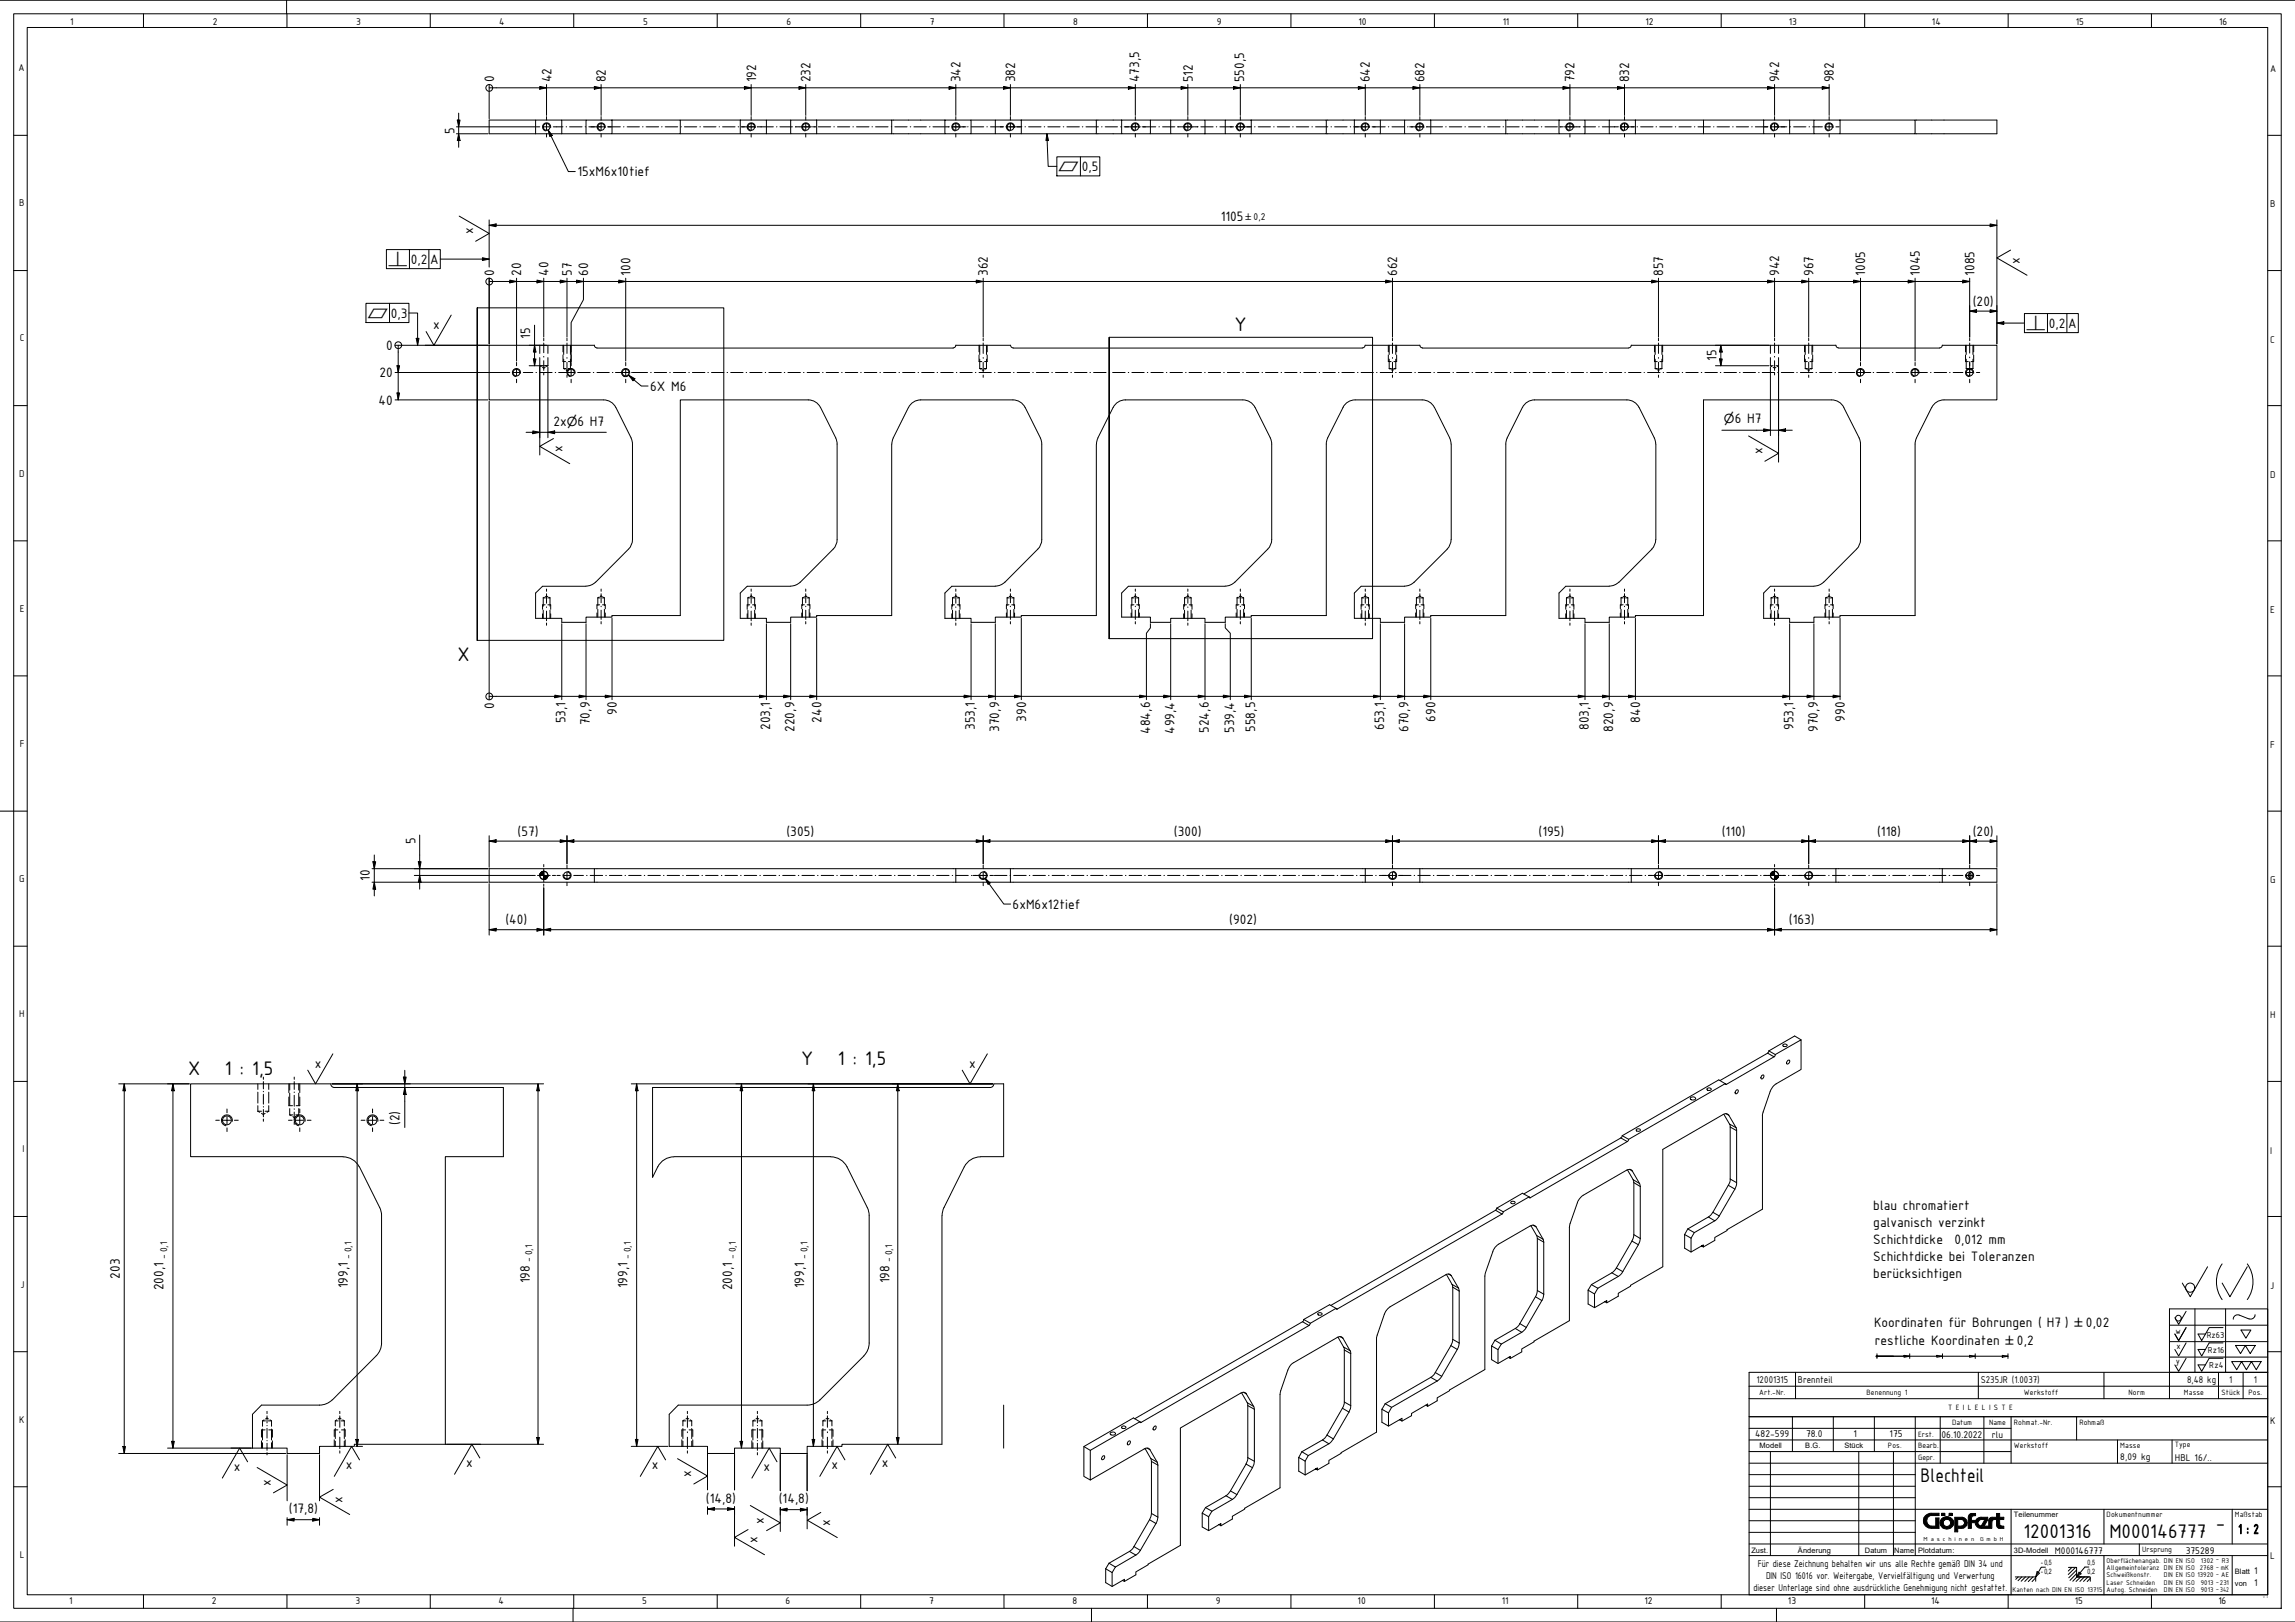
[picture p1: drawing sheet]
<svg xmlns="http://www.w3.org/2000/svg" width="841mm" height="594mm" viewBox="0 0 841 594" stroke-linecap="round" stroke-linejoin="round" font-family="sans-serif">
<defs><g id="words">
<g font-size="7.7">
<text x="452.4" y="121.1">Y</text>
<text x="167.6" y="242">X</text>
<text x="293.6" y="390">Y</text>
<text x="307" y="390">1 : 1,5</text>
<text x="68.9" y="393.6">X</text>
<text x="82.4" y="393.6">1 : 1,5</text>
<text x="703.8" y="542.8">Blechteil</text>
<text x="741.5" y="563.3">12001316</text>
<text x="773" y="563.3">M000146777</text>
<text x="812" y="560">-</text>
</g>
<g font-size="5.4">
<text x="181" y="30.2" transform="rotate(-90 181 30.2)">0</text>
<text x="202.1" y="30.2" transform="rotate(-90 202.1 30.2)">42</text>
<text x="222.1" y="30.2" transform="rotate(-90 222.1 30.2)">82</text>
<text x="277.1" y="30.2" transform="rotate(-90 277.1 30.2)">192</text>
<text x="297.1" y="30.2" transform="rotate(-90 297.1 30.2)">232</text>
<text x="352" y="30.2" transform="rotate(-90 352 30.2)">342</text>
<text x="372" y="30.2" transform="rotate(-90 372 30.2)">382</text>
<text x="417.4" y="30.2" transform="rotate(-90 417.4 30.2)">473,5</text>
<text x="437.1" y="30.2" transform="rotate(-90 437.1 30.2)">512</text>
<text x="455.9" y="30.2" transform="rotate(-90 455.9 30.2)">550,5</text>
<text x="502" y="30.2" transform="rotate(-90 502 30.2)">642</text>
<text x="522" y="30.2" transform="rotate(-90 522 30.2)">682</text>
<text x="577" y="30.2" transform="rotate(-90 577 30.2)">792</text>
<text x="597" y="30.2" transform="rotate(-90 597 30.2)">832</text>
<text x="652" y="30.2" transform="rotate(-90 652 30.2)">942</text>
<text x="672" y="30.2" transform="rotate(-90 672 30.2)">982</text>
<text x="166.5" y="48.9" transform="rotate(-90 166.5 48.9)">5</text>
<text x="211.6" y="64.6">15xM6x10tief</text>
<text x="396.4" y="62.6">0,5</text>
<text x="447.4" y="80.9">1105</text>
<text x="173.4" y="85.8" transform="rotate(-90 173.4 85.8)">x</text>
<text x="150.6" y="96.7">0,2</text>
<text x="157.7" y="96.7">A</text>
<text x="181" y="101.1" transform="rotate(-90 181 101.1)">0</text>
<text x="191" y="101.1" transform="rotate(-90 191 101.1)">20</text>
<text x="201" y="101.1" transform="rotate(-90 201 101.1)">40</text>
<text x="209.5" y="101.1" transform="rotate(-90 209.5 101.1)">57</text>
<text x="215.5" y="101.1" transform="rotate(-90 215.5 101.1)">60</text>
<text x="231" y="101.1" transform="rotate(-90 231 101.1)">100</text>
<text x="362" y="101.1" transform="rotate(-90 362 101.1)">362</text>
<text x="512.1" y="101.1" transform="rotate(-90 512.1 101.1)">662</text>
<text x="609.5" y="101.1" transform="rotate(-90 609.5 101.1)">857</text>
<text x="652" y="101.1" transform="rotate(-90 652 101.1)">942</text>
<text x="664.5" y="101.1" transform="rotate(-90 664.5 101.1)">967</text>
<text x="683.5" y="101.1" transform="rotate(-90 683.5 101.1)">1005</text>
<text x="703.5" y="101.1" transform="rotate(-90 703.5 101.1)">1045</text>
<text x="723.5" y="101.1" transform="rotate(-90 723.5 101.1)">1085</text>
<text x="740.2" y="96.6" transform="rotate(-90 740.2 96.6)">x</text>
<text x="722.9" y="112">(20)</text>
<text x="143.3" y="116.4">0,3</text>
<text x="158.7" y="120.5">x</text>
<text x="194.3" y="124.1" transform="rotate(-90 194.3 124.1)">15</text>
<text x="750.8" y="120.1">0,2</text>
<text x="757.9" y="120.1">A</text>
<text x="141.5" y="128.2">0</text>
<text x="629" y="132.3" transform="rotate(-90 629 132.3)">15</text>
<text x="139.1" y="138.2">20</text>
<text x="238.3" y="143.2">6X M6</text>
<text x="138.7" y="148.2">40</text>
<text x="202.8" y="155.9">2x</text>
<text x="211.6" y="155.9">6 H7</text>
<text x="635.7" y="155.1">6 H7</text>
<text x="206.2" y="165.6" transform="rotate(-90 206.2 165.6)">x</text>
<text x="645.9" y="166.4" transform="rotate(-90 645.9 166.4)">x</text>
<text x="181" y="259.6" transform="rotate(-90 181 259.6)">0</text>
<text x="226.1" y="262" transform="rotate(-90 226.1 262)">90</text>
<text x="207.3" y="265" transform="rotate(-90 207.3 265)">53,1</text>
<text x="216.2" y="265.7" transform="rotate(-90 216.2 265.7)">70,9</text>
<text x="282.3" y="267.4" transform="rotate(-90 282.3 267.4)">203,1</text>
<text x="291.1" y="268.1" transform="rotate(-90 291.1 268.1)">220,9</text>
<text x="301.1" y="264.8" transform="rotate(-90 301.1 264.8)">240</text>
<text x="357.3" y="267.4" transform="rotate(-90 357.3 267.4)">353,1</text>
<text x="366.1" y="268.1" transform="rotate(-90 366.1 268.1)">370,9</text>
<text x="376" y="264.4" transform="rotate(-90 376 264.4)">390</text>
<text x="421.5" y="268.8" transform="rotate(-90 421.5 268.8)">484,6</text>
<text x="430.4" y="268.8" transform="rotate(-90 430.4 268.8)">499,4</text>
<text x="443" y="268.4" transform="rotate(-90 443 268.4)">524,6</text>
<text x="452.2" y="268.4" transform="rotate(-90 452.2 268.4)">539,4</text>
<text x="459.9" y="268.1" transform="rotate(-90 459.9 268.1)">558,5</text>
<text x="507.2" y="267.4" transform="rotate(-90 507.2 267.4)">653,1</text>
<text x="516.1" y="268.1" transform="rotate(-90 516.1 268.1)">670,9</text>
<text x="526" y="264.4" transform="rotate(-90 526 264.4)">690</text>
<text x="582.2" y="267.4" transform="rotate(-90 582.2 267.4)">803,1</text>
<text x="591.1" y="268.1" transform="rotate(-90 591.1 268.1)">820,9</text>
<text x="601" y="264.8" transform="rotate(-90 601 264.8)">840</text>
<text x="657.2" y="267.4" transform="rotate(-90 657.2 267.4)">953,1</text>
<text x="666.1" y="268.1" transform="rotate(-90 666.1 268.1)">970,9</text>
<text x="676" y="264.4" transform="rotate(-90 676 264.4)">990</text>
<text x="152.2" y="309.1" transform="rotate(-90 152.2 309.1)">5</text>
<text x="189.7" y="306.1">(57)</text>
<text x="288.2" y="306.1">(305)</text>
<text x="430.2" y="306.1">(300)</text>
<text x="563.8" y="306.1">(195)</text>
<text x="630.9" y="306.1">(110)</text>
<text x="687.9" y="306.1">(118)</text>
<text x="722.9" y="306.1">(20)</text>
<text x="135.6" y="322.7" transform="rotate(-90 135.6 322.7)">10</text>
<text x="371.1" y="332.9">6xM6x12tief</text>
<text x="185.2" y="338.6">(40)</text>
<text x="450.5" y="338.6">(902)</text>
<text x="655.6" y="338.6">(163)</text>
<text x="115.3" y="391">x</text>
<text x="355.2" y="391">x</text>
<text x="146.4" y="412.2" transform="rotate(-90 146.4 412.2)">(2)</text>
<text x="686.5" y="443">blau chromatiert</text>
<text x="686.5" y="449.2">galvanisch verzinkt</text>
<text x="686.5" y="455.5">Schichtdicke</text>
<text x="716.3" y="455.5">0,012 mm</text>
<text x="686.5" y="461.7">Schichtdicke bei Toleranzen</text>
<text x="686.5" y="467.9">berücksichtigen</text>
<text x="43.9" y="468.3" transform="rotate(-90 43.9 468.3)">203</text>
<text x="59.9" y="472.6" transform="rotate(-90 59.9 472.6)">200,1</text>
<text x="127.4" y="471.9" transform="rotate(-90 127.4 471.9)">199,1</text>
<text x="194.1" y="470.1" transform="rotate(-90 194.1 470.1)">198</text>
<text x="229.9" y="471.9" transform="rotate(-90 229.9 471.9)">199,1</text>
<text x="268.3" y="472.6" transform="rotate(-90 268.3 472.6)">200,1</text>
<text x="294.7" y="471.9" transform="rotate(-90 294.7 471.9)">199,1</text>
<text x="325.9" y="470.1" transform="rotate(-90 325.9 470.1)">198</text>
<text x="686.8" y="485.9">Koordinaten für Bohrungen ( H7 )</text>
<text x="764.4" y="485.9">0,02</text>
<text x="687" y="492.6">restliche Koordinaten</text>
<text x="739.1" y="492.6">0,2</text>
<text x="85.7" y="538.8">x</text>
<text x="126.7" y="538.1">x</text>
<text x="170.8" y="537.4">x</text>
<text x="238.9" y="538.1">x</text>
<text x="279.8" y="538.8">x</text>
<text x="304.7" y="538.1">x</text>
<text x="323.2" y="537.4">x</text>
<text x="99.3" y="544.2" transform="rotate(-90 99.3 544.2)">x</text>
<text x="253.3" y="541" transform="rotate(-90 253.3 541)">x</text>
<text x="125.5" y="550.5" transform="rotate(-90 125.5 550.5)">x</text>
<text x="258.7" y="550.4">(14,8)</text>
<text x="285.4" y="550.6">(14,8)</text>
<text x="105.9" y="554.3">(17,8)</text>
<text x="280" y="558.1" transform="rotate(-90 280 558.1)">x</text>
<text x="304.2" y="558.9" transform="rotate(-90 304.2 558.9)">x</text>
<text x="277.6" y="565.2" transform="rotate(-90 277.6 565.2)">x</text>
</g>
<text font-size="5.3" x="820.2" y="561.8">1 : 2</text>
<g font-size="4.6">
<text x="387.8" y="62.6">⏥</text>
<text x="142.1" y="97.5">⟂</text>
<text x="134.6" y="116.3">⏥</text>
<text x="742.4" y="120.9">⟂</text>
<text x="207.7" y="155.9">⌀</text>
<text x="631.8" y="155.1">⌀</text>
<text x="760.2" y="485.9">±</text>
<text x="734.9" y="492.6">±</text>
</g>
<g font-size="3.9">
<text x="25.7" y="9.1">1</text>
<text x="78" y="9.1">2</text>
<text x="130.6" y="9.1">3</text>
<text x="182.9" y="9.1">4</text>
<text x="235.6" y="9.1">5</text>
<text x="288.2" y="9.1">6</text>
<text x="340.8" y="9.1">7</text>
<text x="393.3" y="9.1">8</text>
<text x="445.9" y="9.1">9</text>
<text x="497.8" y="9.1">10</text>
<text x="550.7" y="9.1">11</text>
<text x="603" y="9.1">12</text>
<text x="655.5" y="9.1">13</text>
<text x="708" y="9.1">14</text>
<text x="760.7" y="9.1">15</text>
<text x="813.2" y="9.1">16</text>
<text x="6.7" y="26.1">A</text>
<text x="832" y="26.5">A</text>
<text x="7" y="75.6">B</text>
<text x="832" y="76">B</text>
<text x="459.4" y="80.4">0,2</text>
<text x="7.2" y="125.1">C</text>
<text x="832" y="125.5">C</text>
<text x="7" y="174.6">D</text>
<text x="832" y="175">D</text>
<text x="7.2" y="224.1">E</text>
<text x="832" y="224.5">E</text>
<text x="7.2" y="273.6">F</text>
<text x="832" y="274">F</text>
<text x="7" y="323.1">G</text>
<text x="832" y="323.5">G</text>
<text x="7" y="372.6">H</text>
<text x="832" y="373">H</text>
<text x="8.3" y="422.1">I</text>
<text x="832" y="422.5">I</text>
<text x="61" y="461" transform="rotate(-90 61 461)">- 0,1</text>
<text x="128.5" y="461" transform="rotate(-90 128.5 461)">-0,1</text>
<text x="230.9" y="461" transform="rotate(-90 230.9 461)">-0,1</text>
<text x="269.4" y="461" transform="rotate(-90 269.4 461)">- 0,1</text>
<text x="295.7" y="461" transform="rotate(-90 295.7 461)">-0,1</text>
<text x="194.8" y="462.2" transform="rotate(-90 194.8 462.2)">- 0,1</text>
<text x="326.6" y="462.2" transform="rotate(-90 326.6 462.2)">- 0,1</text>
<text x="7.5" y="471.6">J</text>
<text x="832" y="472">J</text>
<text x="643.7" y="506.4">12001315</text>
<text x="658.9" y="506.4">Brennteil</text>
<text x="725.9" y="506.5">S235JR (1.0037)</text>
<text x="801.6" y="506.4">8,48 kg</text>
<text x="816.9" y="506.4">1</text>
<text x="825.9" y="506.4">1</text>
<text x="7" y="521.1">K</text>
<text x="832" y="521.5">K</text>
<text x="643.2" y="526.5">482-599</text>
<text x="661.9" y="526.5">78.0</text>
<text x="679.3" y="526.5">1</text>
<text x="692.5" y="526.5">175</text>
<text x="711.5" y="526.6">06.10.2022</text>
<text x="797" y="535.1">HBL 16/..</text>
<text x="801" y="569.1">375289</text>
<text x="7.2" y="570.6">L</text>
<text x="644.1" y="573.9">Für diese Zeichnung behalten wir uns alle Rechte gemäß DIN 34 und</text>
<text x="832" y="571">L</text>
<text x="647.2" y="578.3">DIN ISO 16016 vor. Weitergabe, Vervielfältigung und Verwertung</text>
<text x="826" y="576.6">1</text>
<text x="826" y="581.1">1</text>
<text x="25.3" y="587.6">1</text>
<text x="77.7" y="587.6">2</text>
<text x="130.2" y="587.6">3</text>
<text x="182.6" y="587.6">4</text>
<text x="235.3" y="587.6">5</text>
<text x="287.9" y="587.6">6</text>
<text x="340.5" y="587.6">7</text>
<text x="393" y="587.6">8</text>
<text x="445.6" y="587.6">9</text>
<text x="497.5" y="587.6">10</text>
<text x="550.4" y="587.6">11</text>
<text x="602.7" y="587.6">12</text>
<text x="642.6" y="582.6">dieser Unterlage sind ohne ausdrückliche Genehmigung nicht gestattet.</text>
<text x="655.2" y="587.6">13</text>
<text x="707.6" y="587.6">14</text>
<text x="760.3" y="587.6">15</text>
<text x="812.9" y="587.6">16</text>
</g>
<g font-size="3.8">
<text x="729.9" y="526.6">rlu</text>
<text x="777" y="534.8">8,09 kg</text>
<text x="753" y="569">M000146777</text>
</g>
<g font-size="3.4">
<text x="797.2" y="488.4">w</text>
<text x="808.7" y="490">Rz63</text>
<text x="797.6" y="494.2">x</text>
<text x="809.1" y="495.7">Rz16</text>
<text x="797.3" y="499.7">y</text>
<text x="809.6" y="500.9">Rz4</text>
</g>
<text font-size="3.2" x="456.4" y="80.4">±</text>
<g font-size="3">
<text x="644.7" y="511">Art.-Nr.</text>
<text x="684" y="511">Benennung 1</text>
<text x="741.7" y="511">Werkstoff</text>
<text x="780" y="511">Norm</text>
<text x="800.3" y="511">Masse</text>
<text x="814.1" y="511">Stück</text>
<text x="824" y="511">Pos.</text>
<text x="713.9" y="516.6">T E I L E L I S T E</text>
<text x="715.3" y="521.9">Datum</text>
<text x="728.9" y="521.9">Name</text>
<text x="738" y="521.9">Rohmat.-Nr.</text>
<text x="762" y="521.9">Rohmaß</text>
<text x="702.9" y="526.4">Erst.</text>
<text x="691.8" y="530.4">Pos.</text>
<text x="702.9" y="530.4">Bearb.</text>
<text x="738" y="530.4">Werkstoff</text>
<text x="777" y="530.4">Masse</text>
<text x="797" y="530.1">Type</text>
<text x="702.9" y="534.6">Gepr.</text>
<text x="772" y="555.8">Dokumentnummer</text>
<text x="819" y="555.8">Maßstab</text>
<text x="785" y="568.5">Ursprung</text>
</g>
<g font-size="2.7">
<text x="644.8" y="530.4">Modell</text>
<text x="661.5" y="530.4">B.G.</text>
<text x="675.9" y="530.4">Stück</text>
<text x="738" y="555.8">Teilenummer</text>
<text x="641.8" y="568.7">Zust.</text>
<text x="658.9" y="568.7">Änderung</text>
<text x="683.4" y="568.7">Datum</text>
<text x="694.1" y="568.7">Name</text>
<text x="702.9" y="568.7">Plotdatum:</text>
<text x="738" y="568.7">3D-Modell</text>
<text x="748" y="573.3">- 0,5</text>
<text x="765" y="573.3">0,5</text>
<text x="772" y="575">Allgemeintoleranz DIN EN ISO 2768 - mK</text>
<text x="772" y="572.3">Oberflächenangab. DIN EN ISO</text>
<text x="806.5" y="572.3">1302 - R3</text>
<text x="748" y="576.4">- 0,2</text>
<text x="765" y="576.4">0,2</text>
<text x="772" y="577.7">Schweißkonstr.</text>
<text x="772" y="580.4">Laser Schneiden</text>
<text x="793" y="577.7">DIN EN ISO 13920 - AE</text>
<text x="793" y="580.4">DIN EN ISO</text>
<text x="806.5" y="580.4">9013 -231</text>
<text x="819" y="576.6">Blatt</text>
<text x="819" y="581.1">von</text>
<text x="737.6" y="583.1">Kanten nach DIN EN ISO 13715</text>
<text x="772" y="583.1">Autog. Schneiden</text>
<text x="793" y="583.1">DIN EN ISO</text>
<text x="806.5" y="583.1">9013 -342</text>
</g>
<g font-size="2.3">
<text x="704.9" y="564.5">M a s c h i n e n</text>
<text x="725.6" y="564.5">G m b H</text>
</g>
<text font-size="1.1" x="829.4" y="585.2">V. 2</text>
</g></defs>
<!-- layer: Sichtbare Kanten -->
<g fill="none" stroke="#000" stroke-width=".37">
<path d="M196.3 49v-5h9.6v5M196.3 44h-17v5h35.5M205.9 44h8.9M214.8 44h9.5v5h-9.5zM224.3 44h25v5h-25M249.3 49h22M249.3 44h22M271.3 44h9.6v5h-9.6zM280.9 49h8.9M280.9 44h8.9M289.8 44h9.5v5h-9.5zM299.3 44h27.5v5h-27.5"/>
<path d="M326.8 49h19.5M326.8 44h19.5M346.3 44h9.6v5h-9.6zM355.9 49h8.8M355.9 44h8.8M364.7 44h9.6v5h-9.6zM374.3 44h27.5v5h-27.5M401.8 49h9.2M401.8 44h9.2M411 44h10.6v5h-10.6zM421.6 49h7.4M421.6 44h7.4"/>
<path d="M429 44h12.6v5h-12.6zM441.6 49h7.4M441.6 44h7.4M449 44h9.5v5h-9.5zM458.5 44h27.5v5h-27.5M486 49h10.3M486 44h10.3M496.3 44h9.5v5h-9.5zM505.8 49h8.9M505.8 44h8.9M514.7 44h9.6v5h-9.6zM524.3 44h27.5v5h-27.5"/>
<path d="M551.8 49h19.5M551.8 44h19.5M571.3 44h9.5v5h-9.5zM580.8 49h8.9M580.8 44h8.9M589.7 44h9.6v5h-9.6zM599.3 44h25v5h-25M624.3 49h22M624.3 44h22M646.3 44h9.5v5h-9.5zM655.8 49h8.9M655.8 44h8.9"/>
<path d="M664.7 44h9.6v5h-9.6zM674.3 44h27.5v5h-27.5M701.8 44h30v5h-30M500.3 126.4l-.3 .7-.7 .4-128-.1-.7-.3-.3-.6-20-.1-.3 .7-.7 .4-130.5-.1a.99 .99 0 0 1-1-.9h-38.5v20h41.9a5 5 0 0 1 4.5 2.7l5.6 11.2 .5 1.8v35.4l-.5 2.2-1 1.3M500.3 126.5l20-.1 .3 .7 .7 .4 75.5-.1a.99 .99 0 0 0 1-.9l75-.1a.98 .98 0 0 0 1 1M673.8 127.5h37M710.8 127.4a.99 .99 0 0 0 1-.9h20v20h-19.4a5.1 5.1 0 0 0-4.5 2.7l-5.6 11.2-.5 1.8v63.3h-27.5v.5h-9.6v1.9h-8.9v-1.4h-9.5v-9.3l2.5-2.5h15.9M375.6 149.2a5 5 0 0 0-4.4-2.7h-33.8a5.1 5.1 0 0 0-4.5 2.7l-5.5 11.2-.6 2.3v62.8h-27.5v.5h-9.5v1.9h-8.9v-1.4h-9.6v-9.3l2.5-2.5h15.9M375.7 149.2l5.5 11.2 .5 1.8 .1 35.4-.5 2.2-1 1.3M525.6 149.2a5 5 0 0 0-4.4-2.7h-24.6a4.9 4.9 0 0 0-4.4 2.7l-5.6 11.2-.5 1.8-.1 63.3h-27.5v.5h-9.5v1.9h-7.4v-1.4h-12.6v1.4h-7.4v-1.9h-10.6v-8.8l2.5-2.5h35.4M525.7 149.2l5.5 11.2M562.4 146.5h33.8"/>
<path d="M562.4 146.5a5.1 5.1 0 0 0-4.5 2.7l-5.6 11.2-.5 1.8v63.3h-27.5v.5h-9.6v1.9h-8.9v-1.4h-9.5v-9.3l2.5-2.5h15.9M596.2 146.5a5 5 0 0 1 4.4 2.7l5.6 11.2 .5 1.8 .1 35.4-.6 2.2-.9 1.3M671.2 146.5h-46.9v79h-25v.5h-9.6v1.9h-8.9v-1.4h-9.5v-9.3l2.5-2.5h15.9M671.2 146.5a5 5 0 0 1 4.5 2.7l5.6 11.2 .5 1.8v35.4l-.5 2.2-1 1.3M401.8 162.7v62.8h-27.5v.5h-9.6v1.9h-8.8v-1.4h-9.6v-9.3l2.5-2.5h15.9M401.8 162.6l.6-2.2 5.5-11.2a5.1 5.1 0 0 1 4.5-2.7h43a5 5 0 0 1 4.5 2.7l5.6 11.2 .5 1.8v35.4l-.5 2.2-.9 1.3M531.2 160.4l.5 2.2M531.8 162.7v34.9M531.7 197.6l-.2 1.7-1.2 1.8M218.2 213.2l-1.3 1-2.2 .5M230.3 201.1l-12.1 12.2M293.2 213.2l-1.3 1-2.2 .5"/>
<path d="M305.3 201.1l-12.1 12.2M305.3 201.1l1-1.3 .5-2.2-.1-35.4-.4-1.8-5.6-11.2a5 5 0 0 0-4.5-2.7h-46.9v79h-25v.5h-9.5v1.9h-8.9v-1.4h-9.6v-9.3l2.5-2.5h15.9M368.2 213.2l-1.3 1-2.2 .5M380.3 201.1l-12.1 12.2M452.5 213.2l-1.4 1-2.1 .5M464.6 201.1l-12.1 12.2M518.2 213.2l-1.3 1-2.2 .5M530.4 201.1l-12.2 12.2M593.2 213.2l-1.3 1-2.2 .5M605.3 201.1l-12 12.2M668.3 213.2l-1.4 1-2.2 .5M680.3 201.1l-12 12.2"/>
<path d="M217.8 318.2h-38.5v4.9h552.5v-4.9h-514v4.9M350.3 318.2v4.9M370.3 318.2v4.9M500.3 318.2v4.9M520.3 318.2v4.9M597.8 318.2v4.9M672.8 318.2v4.9M711.8 318.2v4.9M721.6 319.9a.66 .66 0 0 1 .8 .8 .66 .66 0 0 1-1 .5l-.2-.6zM121.2 397h-51.4v26.6h55.9M121.2 397l.3 .8 1 .5h62M364.2 397l-.3 .8-1 .5h-123.8"/>
<path d="M364.2 397h3.6M625.5 398.8a.85 .85 0 0 1 .9-.4 .85 .85 0 0 1 .7 .7 .85 .85 0 0 1-.9 .4 .85 .85 0 0 1-.7-.7zM632.2 396.9l-35.4 20.4M632.2 396.9l-2.3-1.4-35.4 20.5M636.4 399.2l.3-.1a.78 .78 0 0 1 .2 1 .78 .78 0 0 1-1 .4v-.5zM645.6 393.9l.4-.2a.76 .76 0 0 1 .3 .9 .76 .76 0 0 1-.9 .4zM648.2 384.9l-.4 .8-17.5 10.1M648.2 384.9l2.4 1.3M650.6 386.2l9.4-5.4v10.9l-9.1 5.3-1.3 1.1-.9 1.6-2.8 8.6v34.6l-17.5 10.3v1.1l-4.2 2.4M650.6 386.2l-.5 .9-17.4 10.1-.5-.3M653.4 382.7a.85 .85 0 0 1 .8-.3 .85 .85 0 0 1 .7 .7 .85 .85 0 0 1-.9 .3 .85 .85 0 0 1-.6-.7zM655.1 388.5l.4-.2a.75 .75 0 0 1 .2 .9 .75 .75 0 0 1-1 .3z"/>
<path d="M660 380.8l-2.3-1.4-9.5 5.5M594.5 416l-.5 .8-35.6 20.5M594.5 416l2.3 1.3M596.8 417.3l-.5 .8-35.5 20.6h-.3l-.2-.3M599.8 413.5l.6-.1 .7 .3a.74 .74 0 0 1-.7 .7 .74 .74 0 0 1-.8-.7zM619.6 402a1.04 1.04 0 0 1 1.7 .5 1.13 1.13 0 0 1-1.9-.3zM631.7 408.1l2.3 4.2-.1 20.7-7 12-8.4 5.1M125.7 423.7a6.6 6.6 0 0 1 5.9 3.7M131.7 427.3l7.4 14.9 .7 2.5v47.2l-.6 2.9-1.3 1.8M184.5 423.6h-21.3v105.4h-33.3v.8h-12.8v2.6h-11.9v-2h-12.7v-12.4l3.3-3.4h22l2.1-.6 1.9-1.3M241 427.3l-1.9 3.9M247 423.7a6.6 6.6 0 0 0-6 3.7"/>
<path d="M247 423.6h57.4M304.5 423.7a6.6 6.6 0 0 1 5.9 3.7M310.4 427.3l7.4 14.9 .7 2.5v47.2l-.6 2.9-1.3 1.8M353.4 427.3l-7.4 14.9-.8 3v83.8h-36.7v.8h-12.7v2.6h-9.9v-2h-16.7v2h-9.9v-2.6h-14.1v-11.8l3.3-3.4h47.3l2.9-.6 1.8-1.3M359.3 423.7a6.6 6.6 0 0 0-5.9 3.7M359.3 423.6h8.5M560.3 438.4l-9.4 5.4M560.3 438.4l-2.4-1.4-9.4 5.5M596.4 428.5l2.1 3.6 .2 1.1-.1 20.2-7 12-.9 .8-7.5 4.3M548.5 442.5l-.4 .8-60.4 34.8M548.5 442.5l2.4 1.3M550.9 443.8l-.5 .9-60.4 34.8h-.3l-.1-.3"/>
<path d="M553.8 440.1l.6-.1 .8 .3a.77 .77 0 0 1-.8 .6 .77 .77 0 0 1-.7-.6zM561 448.9l2.1 3.6 .3 1.1-.2 20.2-7 12.1-8.4 5M617.3 452.2v5l2.4 1.4 4.5-2.6v.7l-.7-.4M617.3 452.2l2.4 1.3M618.5 450.1l-1.2 2.1M618.5 450.1l2.4 1.4M619.7 453.5v5.1M620.9 451.5l7.5-4.4 .9-.7 7-12.1 .1-20.6-2.9-5.2-.8-.6-1.3 .3-22.1 12.8v43l-11.8 6.8v.3l-4.5 2.6v1.1l-4.2 2.4M620.9 451.5l-1.2 2M489.6 479.2l-9.4 5.5M489.6 479.2l-2.4-1.3-9.4 5.4M530 466.8l2.1 3.6 .3 1.1v19.1l-.7 2.3-6.5 10.9-17.6 10.3"/>
<path d="M582 472.5v5.1l2.3 1.4 4.5-2.7v.9l-.7-.4M582 472.5l2.3 1.4M583.2 470.5l-1.2 2M583.2 470.5l2.3 1.3M584.3 473.9v5.1M585.5 471.8l8.4-5 7-12 .2-20.2-.3-1.1-2.6-4.6-.9-.6-1.2 .3-16 9.2-1.9 2.2-3.1 9.5v34.2l-17.4 10.4v1l-4.2 2.5M585.5 471.8l-1.2 2.1M137.9 496.6l-16.1 16.1M316.6 496.6l-16.1 16.1M477.8 483.3l-.5 .8-61.5 35.6M477.8 483.3l2.4 1.4M480.2 484.7l-.5 .8-61.6 35.5-.3 .1-.1-.4"/>
<path d="M482.9 481a.85 .85 0 0 1 .9-.3 .85 .85 0 0 1 .6 .7 .85 .85 0 0 1-.8 .4 .85 .85 0 0 1-.7-.8zM490.3 489.7l2.3 4.3v20l-.2 .6-6.9 12.1-8.4 5M546.6 493v5l2.4 1.4 4.5-2.6v.8l-.7-.4M546.6 493l2.4 1.3M547.8 490.9l-1.2 2.1M547.8 490.9l2.4 1.4M549 494.3v5.1M550.2 492.3l7.5-4.3 1.3-1.2 6.5-11.7 .2-20.2-.2-1-2.6-4.6-.9-.6-1.3 .3-12 7-1.5 1.9-2.8 8.2-.3 1.3v34.2l-17.4 10.4v1.1l-3.5 2M550.2 492.3l-1.2 2M455 510.1l2.3 4.3-.2 20.6-6.9 12.1-.9 .7-7.5 4.4M506.4 516.2v4.7l2.4 1.4 5-2.8v1l-1-.5M506.4 516.2l2.4 1.3"/>
<path d="M507.6 514.1l-1.2 2.1M507.6 514.1l2.4 1.4M508.8 517.5v4.8M510 515.5l17.6-10.4 6.8-11.5 .3-1.7v-19l-.2-1.1-3.2-5.1h-1.1l-20.8 11.9-1.6 1.7-3.4 9.6v34.6l-17.4 10.4v1.1l-4.2 2.4M510 515.5l-1.2 2M522.5 514.6l.7 .5v-.8l-5.9 3.4v.8l-3.5 2M397.2 529.8l2.3 1.4M404.1 533.4l.4-.2a.78 .78 0 0 1 .2 1 .78 .78 0 0 1-1 .3zM407 524.7a1.04 1.04 0 0 1 1.7 .5 1.13 1.13 0 0 1-1.9-.3zM411 522.6a.85 .85 0 0 1 .9-.3 .85 .85 0 0 1 .7 .7 .85 .85 0 0 1-.9 .3 .85 .85 0 0 1-.7-.7zM413.4 528l.5-.3a.78 .78 0 0 1 .2 1 .78 .78 0 0 1-1 .4zM417.7 520.7l-18.2 10.5v10.9l20.2-11.6 .9-.1 .6 .3 3 5.1 .1 19.9-.4 1.7-6.8 11.5-8.4 5"/>
<path d="M417.7 520.7l-2.3-1.4-18.2 10.5v10.9l2.3 1.4M419.6 530.5l2.2 4 .2 .8-.2 20.2-7 12-8.4 5.1M423.1 522.4l.3-.1a.78 .78 0 0 1 .2 1 .78 .78 0 0 1-1 .3v-.5zM475.9 533.8v5l2.4 1.4 4.5-2.6v.8l-.7-.4M475.9 533.8l2.4 1.3M477.1 531.7l-1.2 2.1M477.1 531.7l2.3 1.4M478.3 535.1v5.1M479.4 533.1l7.6-4.3 .9-.8 7-12 .1-20.6-2.9-5.3-.5-.5-1.6 .3-16.4 9.4-.8 .9-.9 1.6-2.8 9v34.1l-13 7.5v.3l-4.5 2.6v1.1l-4.2 2.4M479.4 533.1l-1.1 2M440.6 554.2v5.1l2.3 1.3 4.5-2.6v.8l-.7-.4M440.6 554.2l2.3 1.3"/>
<path d="M441.8 552.2l-1.2 2M441.8 552.2l2.3 1.3M442.9 555.5v5.1M444.1 553.5l8.4-5 7-12.1 .2-20.2-.3-1.1-2.8-4.8-.7-.4-1.2 .4-22.1 12.7v43l-16.4 9.7v1.1l-4.1 2.4M444.1 553.5l-1.2 2M405.2 574.6v5.1l2.3 1.4 4.6-2.6v.7l-.7-.4M405.2 574.6l2.3 1.4M406.4 572.6l-1.2 2M406.4 572.6l2.3 1.3M407.5 576v5.1M408.7 573.9l-1.2 2.1"/>
<circle cx="200.3" cy="46.5" r="1.24"/>
<circle cx="220.3" cy="46.5" r="1.24"/>
<circle cx="275.3" cy="46.5" r="1.24"/>
<circle cx="295.3" cy="46.5" r="1.24"/>
<circle cx="350.3" cy="46.5" r="1.24"/>
<circle cx="370.3" cy="46.5" r="1.24"/>
<circle cx="416" cy="46.5" r="1.24"/>
<circle cx="435.3" cy="46.5" r="1.24"/>
<circle cx="454.6" cy="46.5" r="1.24"/>
<circle cx="500.3" cy="46.5" r="1.24"/>
<circle cx="520.3" cy="46.5" r="1.24"/>
<circle cx="575.3" cy="46.5" r="1.24"/>
<circle cx="595.3" cy="46.5" r="1.24"/>
<circle cx="650.3" cy="46.5" r="1.24"/>
<circle cx="670.3" cy="46.5" r="1.24"/>
<circle cx="189.3" cy="136.5" r="1.24"/>
<circle cx="209.3" cy="136.5" r="1.24"/>
<circle cx="229.3" cy="136.5" r="1.24"/>
<circle cx="681.8" cy="136.5" r="1.24"/>
<circle cx="701.8" cy="136.5" r="1.24"/>
<circle cx="721.8" cy="136.5" r="1.24"/>
<circle cx="199.3" cy="320.6" r="1.49"/>
<circle cx="207.8" cy="320.6" r="1.24"/>
<circle cx="360.3" cy="320.6" r="1.24"/>
<circle cx="510.3" cy="320.6" r="1.24"/>
<circle cx="607.8" cy="320.6" r="1.24"/>
<circle cx="650.3" cy="320.6" r="1.49"/>
<circle cx="662.8" cy="320.6" r="1.24"/>
<circle cx="721.8" cy="320.6" r="1.24"/>
<circle cx="83.2" cy="410.3" r="1.62"/>
<circle cx="109.8" cy="410.3" r="1.62"/>
<circle cx="136.5" cy="410.3" r="1.62"/>
</g>
<!-- layer: Gewinde -->
<g fill="none" stroke="#000" stroke-width=".37">
<path d="M201.8 46.7a1.49 1.49 0 0 0-1.2-1.7 1.49 1.49 0 0 0-1.8 1.2 1.49 1.49 0 0 0 1.3 1.8M221.8 46.7a1.49 1.49 0 0 0-1.2-1.7 1.49 1.49 0 0 0-1.8 1.2 1.49 1.49 0 0 0 1.3 1.8M276.8 46.7a1.49 1.49 0 0 0-1.2-1.7 1.49 1.49 0 0 0-1.8 1.2 1.49 1.49 0 0 0 1.2 1.8M296.8 46.7a1.49 1.49 0 0 0-1.2-1.7 1.49 1.49 0 0 0-1.8 1.2 1.49 1.49 0 0 0 1.2 1.8M351.8 46.7a1.49 1.49 0 0 0-1.2-1.7 1.49 1.49 0 0 0-1.8 1.2 1.49 1.49 0 0 0 1.2 1.8M371.8 46.7a1.49 1.49 0 0 0-1.2-1.7 1.49 1.49 0 0 0-1.8 1.2 1.49 1.49 0 0 0 1.2 1.8M417.5 46.7a1.49 1.49 0 0 0-1.2-1.7 1.49 1.49 0 0 0-1.7 1.2 1.49 1.49 0 0 0 1.2 1.8M436.7 46.7a1.49 1.49 0 0 0-1.2-1.7 1.49 1.49 0 0 0-1.7 1.2 1.49 1.49 0 0 0 1.2 1.8M456 46.7a1.49 1.49 0 0 0-1.2-1.7 1.49 1.49 0 0 0-1.7 1.2 1.49 1.49 0 0 0 1.2 1.8M501.8 46.7a1.49 1.49 0 0 0-1.3-1.7 1.49 1.49 0 0 0-1.7 1.2 1.49 1.49 0 0 0 1.2 1.8M521.8 46.7a1.49 1.49 0 0 0-1.3-1.7 1.49 1.49 0 0 0-1.7 1.2 1.49 1.49 0 0 0 1.2 1.8M576.7 46.7a1.49 1.49 0 0 0-1.2-1.7 1.49 1.49 0 0 0-1.7 1.2 1.49 1.49 0 0 0 1.2 1.8"/>
<path d="M596.8 46.7a1.49 1.49 0 0 0-1.3-1.7 1.49 1.49 0 0 0-1.7 1.2 1.49 1.49 0 0 0 1.2 1.8M651.7 46.7a1.49 1.49 0 0 0-1.2-1.7 1.49 1.49 0 0 0-1.7 1.2 1.49 1.49 0 0 0 1.2 1.8M671.7 46.7a1.49 1.49 0 0 0-1.2-1.7 1.49 1.49 0 0 0-1.7 1.2 1.49 1.49 0 0 0 1.2 1.8M190.7 136.7a1.49 1.49 0 0 0-1.2-1.7 1.49 1.49 0 0 0-1.7 1.2 1.49 1.49 0 0 0 1.2 1.7M210.7 136.7a1.49 1.49 0 0 0-1.2-1.7 1.49 1.49 0 0 0-1.7 1.2 1.49 1.49 0 0 0 1.2 1.7M230.7 136.7a1.49 1.49 0 0 0-1.2-1.7 1.49 1.49 0 0 0-1.7 1.2 1.49 1.49 0 0 0 1.2 1.7M683.2 136.7a1.49 1.49 0 0 0-1.2-1.7 1.49 1.49 0 0 0-1.7 1.2 1.49 1.49 0 0 0 1.2 1.7M703.2 136.7a1.49 1.49 0 0 0-1.2-1.7 1.49 1.49 0 0 0-1.7 1.2 1.49 1.49 0 0 0 1.2 1.7M723.2 136.7a1.49 1.49 0 0 0-1.2-1.7 1.49 1.49 0 0 0-1.7 1.2 1.49 1.49 0 0 0 1.2 1.7M208.1 319.1a1.49 1.49 0 0 1 1.2 1.8 1.49 1.49 0 0 1-1.8 1.2 1.49 1.49 0 0 1-1.2-1.7M360.5 319.1a1.49 1.49 0 0 1 1.2 1.8 1.49 1.49 0 0 1-1.7 1.2 1.49 1.49 0 0 1-1.2-1.7M510.6 319.1a1.49 1.49 0 0 1 1.2 1.8 1.49 1.49 0 0 1-1.7 1.2 1.49 1.49 0 0 1-1.3-1.7"/>
<path d="M608 319.1a1.49 1.49 0 0 1 1.3 1.8 1.49 1.49 0 0 1-1.8 1.2 1.49 1.49 0 0 1-1.2-1.7M663 319.1a1.49 1.49 0 0 1 1.3 1.8 1.49 1.49 0 0 1-1.8 1.2 1.49 1.49 0 0 1-1.2-1.7M722 319.1a1.49 1.49 0 0 1 1.2 1.8 1.49 1.49 0 0 1-1.7 1.2 1.49 1.49 0 0 1-1.2-1.7M85.1 410.7a2 2 0 0 0-1.6-2.3 2 2 0 0 0-2.3 1.6 2 2 0 0 0 1.6 2.3M111.8 410.7a2 2 0 0 0-1.6-2.3 2 2 0 0 0-2.3 1.6 2 2 0 0 0 1.6 2.3M138.5 410.7a2 2 0 0 0-1.7-2.3 2 2 0 0 0-2.3 1.6 2 2 0 0 0 1.6 2.3"/>
</g>
<!-- layer: Verdeckte Kanten -->
<g fill="none" stroke="#000" stroke-width=".37">
<path d="M197.8 134h1M197.8 134l.5 .3M197.8 126.5v2.9M197.8 131v3M198.8 134.5l.5 .3 .5-.3M199.8 134h1M200.8 134l-.5 .3M200.8 126.5v2.9M200.8 131v3M206.3 126.5v2.4M206.3 130v2.4h1M206.6 135h.8"/>
<path d="M206.6 135l.3 .2M206.6 126.5v3.3M206.6 131.5v3.5M207.4 135.4l.4 .3 .4-.3M208.2 135h.8M209 135l-.4 .2M209 126.5v3.3M209 131.5v3.5M209.3 126.5v2.4M209.3 130v2.4h-1M358.8 130v2.4h1M358.8 126.5v2.4"/>
<path d="M359 135h.9M359 135l.5 .2M359 126.5v3.3M359 131.5v3.5M359.9 135.4l.4 .3 .4-.3M360.7 135h.8M361.5 135l-.4 .2M361.5 126.5v3.3M361.5 131.5v3.5M361.8 130v2.4h-1M361.8 126.5v2.4M508.8 130v2.4h1"/>
<path d="M508.8 126.5v2.4M509.1 135h.8M509.1 135l.4 .2M509.1 126.5v3.3M509.1 131.5v3.5M509.9 135.4l.4 .3 .4-.3M510.7 135h.8M511.5 135l-.4 .2M511.5 126.5v3.3M511.5 131.5v3.5M511.8 130v2.4h-1M511.8 126.5v2.4"/>
<path d="M606.3 130v2.4h1M606.3 126.5v2.4M606.6 135h.8M606.6 135l.4 .2M606.6 126.5v3.3M606.6 131.5v3.5M607.4 135.4l.4 .3 .4-.3M608.2 135h.8M609 135l-.4 .2M609 126.5v3.3M609 131.5v3.5M609.3 130v2.4h-1"/>
<path d="M609.3 126.5v2.4M648.8 134h1M648.8 134l.5 .3M648.8 126.5v2.9M648.8 131v3M649.8 134.5l.5 .3 .5-.3M650.8 134h1M651.8 134l-.5 .3M651.8 126.5v2.9M651.8 131v3M661.3 130v2.4h1M661.3 126.5v2.4"/>
<path d="M661.5 135h.9M661.5 135l.5 .2M661.5 126.5v3.3M661.5 131.5v3.5M662.4 135.4l.4 .3 .4-.3M663.2 135h.8M664 135l-.4 .2M664 126.5v3.3M664 131.5v3.5M664.3 130v2.4h-1M664.3 126.5v2.4M720.3 130v2.4h1"/>
<path d="M720.3 126.5v2.4M720.5 135h.9M720.5 135l.3 .1M720.5 126.5v3.3M720.5 131.5v3.5M721 135.2l.2 .2M722.2 135h.8M722.6 135.2l-.2 .2M723 135l-.2 .1M723 126.5v3.3M723 131.5v3.5M723.3 130v2.4h-1"/>
<path d="M723.3 126.5v2.4M199.1 219h.8M199.1 219v3M199.5 218.7l-.4 .3M199.9 218.5l.4-.2 .4 .2M200.7 219h.8M201.1 218.7l.4 .3M201.5 219v3M219.1 219h.8M219.1 219v2.8M219.5 218.7l-.4 .3M219.9 218.5l.4-.2 .4 .2"/>
<path d="M220.7 219h.8M221.1 218.7l.4 .3M221.5 219v2.8M274.1 219h.8M274.1 219v3M274.4 218.7l-.3 .3M274.9 218.5l.4-.2 .4 .2M275.7 219h.8M276.1 218.7l.4 .3M276.5 219v3M294.1 219h.8M294.1 219v2.8"/>
<path d="M294.4 218.7l-.3 .3M294.9 218.5l.4-.2 .4 .2M295.7 219h.8M296.1 218.7l.4 .3M296.5 219v2.8M349.1 219h.8M349.1 219v3M349.4 218.7l-.3 .3M349.9 218.5l.4-.2 .4 .2M350.7 219h.8M351.1 218.7l.4 .3M351.5 219v3"/>
<path d="M369.1 219h.8M369.1 219v2.8M369.4 218.7l-.3 .3M369.9 218.5l.4-.2 .4 .2M370.7 219h.8M371.1 218.7l.4 .3M371.5 219v2.8M414.8 219h.8M414.8 219v2.8M415.2 218.7l-.4 .3M415.6 218.5l.5-.2 .3 .2M416.4 219h.9"/>
<path d="M416.9 218.7l.4 .3M417.3 219v2.8M434.1 219h.7M434.1 219v3M434.5 218.7l-.4 .3M434.8 218.5l.5-.2 .4 .2M435.7 219h.8M436.1 218.7l.4 .3M436.5 219v3M453.3 219h.9M453.3 219v2.8M453.7 218.7l-.4 .3"/>
<path d="M454.2 218.5l.3-.2 .5 .2M455 219h.7M455.4 218.7l.3 .3M455.7 219v2.8M499 219h.9M499 219v3M499.5 218.7l-.5 .3M499.9 218.5l.4-.2 .4 .2M500.7 219h.8M501.1 218.7l.4 .3M501.5 219v3M519 219h.9"/>
<path d="M519 219v2.8M519.5 218.7l-.5 .3M519.9 218.5l.4-.2 .4 .2M520.7 219h.8M521.1 218.7l.4 .3M521.5 219v2.8M574 219h.9M574 219v3M574.5 218.7l-.5 .3M574.9 218.5l.4-.2 .4 .2M575.7 219h.8M576.1 218.7l.4 .3"/>
<path d="M576.5 219v3M594 219h.9M594 219v2.8M594.5 218.7l-.5 .3M594.9 218.5l.4-.2 .4 .2M595.7 219h.8M596.1 218.7l.4 .3M596.5 219v2.8M649 219h.9M649 219v3M649.5 218.7l-.5 .3M649.9 218.5l.4-.2 .4 .2"/>
<path d="M650.7 219h.8M651.1 218.7l.4 .3M651.5 219v3M669 219h.9M669 219v2.8M669.5 218.7l-.5 .3M669.9 218.5l.4-.2 .4 .2M670.7 219h.8M671.1 218.7l.4 .3M671.5 219v2.8M198.8 224.8v1.7M199.1 223.5v3"/>
<path d="M199.8 221.5h-1v1.7M200.8 221.5h1v1.7M201.5 223.5v3M201.8 224.8v1.7M218.8 224.5v1.5M219.1 223.2v2.8M219.8 221.5h-1v1.5M220.8 221.5h1v1.5M221.5 223.2v2.8M221.8 224.5v1.5M273.8 224.8v1.7M274.1 223.5v3"/>
<path d="M274.8 221.5h-1v1.7M275.8 221.5h1v1.7M276.5 223.5v3M276.8 224.8v1.7M293.8 224.5v1.5M294.1 223.2v2.8M294.8 221.5h-1v1.5M295.8 221.5h1v1.5M296.5 223.2v2.8M296.8 224.5v1.5M348.8 224.8v1.7M349.1 223.5v3"/>
<path d="M349.8 221.5h-1v1.7M350.8 221.5h1v1.7M351.5 223.5v3M351.8 224.8v1.7M368.8 224.5v1.5M369.1 223.2v2.8M369.8 221.5h-1v1.5M370.8 221.5h1v1.5M371.5 223.2v2.8M371.8 224.5v1.5M414.5 224.5v1.5M414.8 223.2v2.8"/>
<path d="M415.5 221.5h-1v1.5M416.6 221.5h.9v1.5M417.3 223.2v2.8M417.5 224.5v1.5M433.8 224.8v1.7M434.1 223.5v3M434.8 221.5h-1v1.7M435.8 221.5h1v1.7M436.5 223.5v3M436.8 224.8v1.7M453 224.5v1.5M453.3 223.2v2.8"/>
<path d="M454 221.5h-1v1.5M455 221.5h1.1v1.5M455.7 223.2v2.8M456.1 224.5v1.5M498.8 224.8v1.7M499 223.5v3M499.8 221.5h-1v1.7M500.8 221.5h1v1.7M501.5 223.5v3M501.8 224.8v1.7M518.8 224.5v1.5M519 223.2v2.8"/>
<path d="M519.8 221.5h-1v1.5M520.8 221.5h1v1.5M521.5 223.2v2.8M521.8 224.5v1.5M573.8 224.8v1.7M574 223.5v3M574.8 221.5h-1v1.7M575.8 221.5h1v1.7M576.5 223.5v3M576.8 224.8v1.7M593.8 224.5v1.5M594 223.2v2.8"/>
<path d="M594.8 221.5h-1v1.5M595.8 221.5h1v1.5M596.5 223.2v2.8M596.8 224.5v1.5M648.8 224.8v1.7M649 223.5v3M649.8 221.5h-1v1.7M650.8 221.5h1v1.7M651.5 223.5v3M651.8 224.8v1.7M668.8 224.5v1.5M669 223.2v2.8"/>
<path d="M669.8 221.5h-1v1.5M670.8 221.5h1v1.5M671.5 223.2v2.8M671.8 224.5v1.5M94.5 397v2M98.5 397v2M105.9 397v3.2M106.2 397v2.3M109.5 397v2.3M109.9 397v3.2M94.5 407h1.3M94.5 407l.7 .4"/>
<path d="M94.5 400v4M94.5 405v2M95.8 407.8l.7 .4 .7-.4M97.2 407h1.3M98.5 407l-.6 .4M98.5 400v4M98.5 405v2M105.9 401.8v3.2h1.3M106.2 408.3h1.1M106.2 408.3l.5 .4M106.2 400.4v4.5M106.2 406.1v2.2"/>
<path d="M107.3 409l.5 .3 .6-.3M108.4 408.3h1.1M109.5 408.3l-.6 .4M109.5 400.4v4.5M109.5 406.1v2.2M109.9 401.8v3.2h-1.4M97.3 519.7l.6-.3 .5 .3M124 519.7l.5-.3 .5 .3M251.3 519.7l.6-.3 .5 .3M277 519.7l.6-.3 .5 .3M302.6 519.7l.6-.3 .6 .3M95.8 527.7v2.7"/>
<path d="M96.2 520.4h1.1M96.2 520.4v2M96.2 523.4v4M96.2 528.4v2M96.8 520l-.6 .4M97.2 523.7h-1.4v2.7M98.4 520.4h1.1M98.5 523.7h1.3v2.7M98.9 520l.6 .4M99.5 520.4v2M99.5 523.4v4M99.5 528.4v2"/>
<path d="M99.8 527.7v2.7M122.5 527.3v2.5M122.9 520.4h1.1M122.9 520.4v1.9M122.9 523.2v3.7M122.9 527.8v2M123.4 520l-.5 .4M123.8 523.7h-1.3v2.4M125 520.4h1.2M125.2 523.7h1.3v2.4M125.6 520l.6 .4M126.2 520.4v1.9"/>
<path d="M126.2 523.2v3.7M126.2 527.8v2M126.5 527.3v2.5M249.9 527.3v2.5M250.3 520.4h1M250.3 520.4v1.9M250.3 523.2v3.7M250.3 527.8v2M250.8 520l-.5 .4M251.2 523.7h-1.3v2.4M252.4 520.4h1.1M252.5 523.7h1.4v2.4"/>
<path d="M253 520l.5 .4M253.5 520.4v1.9M253.5 523.2v3.7M253.5 527.8v2M253.9 527.3v2.5M275.5 527.7v2.7M275.9 520.4h1.1M275.9 520.4v2M275.9 523.4v4M275.9 528.4v2M276.5 520l-.6 .4M276.9 523.7h-1.4v2.7"/>
<path d="M278.1 520.4h1.1M278.2 523.7h1.3v2.7M278.6 520l.6 .4M279.2 520.4v2M279.2 523.4v4M279.2 528.4v2M279.5 527.7v2.7M301.2 527.3v2.5M301.6 520.4h1M301.6 520.4v1.9M301.6 523.2v3.7M301.6 527.8v2"/>
<path d="M302.1 520l-.5 .4M302.6 523.7h-1.4v2.4M303.8 520.4h1.1M303.9 523.7h1.3v2.4M304.3 520l.6 .4M304.9 520.4v1.9M304.9 523.2v3.7M304.9 527.8v2M305.2 527.3v2.5"/>
</g>
<!-- layer: Sichtbare tangentiale Kanten -->
<g fill="none" stroke="#000" stroke-width=".37">
<path d="M632.2 396.9l.5 .3M647.8 385.7l2.3 1.4M594 416.8l2.3 1.3M632.5 407.9l1 .6M633.8 411.7l2.4 1.3M634 412.8l2.4 1.3M560.3 438.4l.5 .3M597.2 428.3l1 .6M598.5 432.1l2.3 1.4M598.7 433.2l2.4 1.4M633.3 434.1l2.5 1.4M634 431.8l2.4 1.4"/>
<path d="M548.1 443.3l2.3 1.4M561.8 448.7l1.1 .6M563.1 452.5l2.4 1.4M563.4 453.6l2.3 1.3M598 454.6l2.4 1.3M598.7 452.2l2.4 1.4M626 445.7l2.4 1.4M627.7 444l2.3 1.4M489.6 479.2l.4 .3M530.8 466.6l1 .6M532.1 470.4l2.4 1.4M532.4 471.5l2.3 1.4"/>
<path d="M562.7 475l2.3 1.3M563.4 472.7l2.3 1.3M590.7 466.2l2.3 1.3M592.3 464.4l2.4 1.3M477.3 484.1l2.4 1.4M491 489.6l1.1 .5M492.4 493.4l2.3 1.3M492.6 494.4l2.4 1.4M531.7 492.9l2.3 1.4M532.4 490.6l2.3 1.3M555.3 486.6l2.4 1.4M557 484.8l2.3 1.4"/>
<path d="M455.7 509.9l1.1 .7M457.1 513.8l2.3 1.3M457.3 514.8l2.4 1.4M491.9 515.8l2.4 1.4M492.6 513.5l2.4 1.3M524.3 504.5l2.4 1.3M526 502.7l2.3 1.4M417.7 520.7l.4 .3M420.4 530.4l1 .6M421.7 534.2l2.4 1.3M422 535.3l2.3 1.3M456.6 536.2l2.4 1.4"/>
<path d="M457.3 533.9l2.4 1.3M484.6 527.4l2.4 1.4M486.3 525.6l2.3 1.4M421.3 556.6l2.3 1.4M422 554.3l2.3 1.4M449.3 547.8l2.3 1.4M450.9 546.1l2.4 1.3M413.9 568.2l2.3 1.4M415.5 566.5l2.4 1.4"/>
</g>
<!-- layer: Bruchlinie -->
<path d="M184.5 398.3v25.3M239.1 398.3v32.9M367.8 397v26.6M367.8 514.6v15.8" fill="none" stroke="#000" stroke-width=".37"/>
<!-- layer: Schraffur -->
<g fill="#000">
<path d="M705.4 555.4l.8-.7a5.8 5.8 0 0 1 4.4-.4v.8h-3.1a1.99 1.99 0 0 0-1.4 2.1 1.99 1.99 0 0 0 1.7 1.8h1.6v-3h1.2v3.8a7 7 0 0 1-4.4-.5 2.74 2.74 0 0 1-.8-3.9z" fill-rule="evenodd"/>
<path d="M711.6 554.3h1.1v.8h-1.1z" fill-rule="evenodd"/>
<path d="M712.1 557.8a1.35 1.35 0 0 0 2.7 0 1.35 1.35 0 0 0-2.7 0zM711.6 556.2a2.37 2.37 0 0 0 1.7 3.8 2.37 2.37 0 0 0 2.2-3.5 2.68 2.68 0 0 0-3.9-.3z" fill-rule="evenodd"/>
<path d="M714.2 554.3h1.2v.8h-1.2z" fill-rule="evenodd"/>
<path d="M721.7 554.7l.6-.4h1.7v.9h-.9l-.5 .3-.2 1.4h1.7l.6-.7a4.4 4.4 0 0 1 3.7-.5v1l-1.2 2.1h-1.1l1.3-2.3h-1.6a1.22 1.22 0 0 0-1 1.4 1.22 1.22 0 0 0 1.3 1.1h2.7l.2-2.7 .6-.5 2-.1v-1.4h1.2v1.4h1.5v.8h-1.5l.1 2.1 1.4 .4v.8l-1.9-.1-.4-.2-.3-.5-.1-2.5h-1l-.6 .6-.1 2.7h-3.8a2.17 2.17 0 0 1-2.3-2.1h-1.4v2.1h-1.1v-4.1z" fill-rule="evenodd"/>
<path d="M716.3 555.7h2.4a2.04 2.04 0 0 1 2.2 2.1 2.04 2.04 0 0 1-2.2 2h-1v-.8h1a1.22 1.22 0 0 0 1.2-1.1 1.22 1.22 0 0 0-1-1.4h-1.5v4.6h-1.1z" fill-rule="evenodd"/>
</g>
<g fill="none" stroke="#000" stroke-width=".37">
<path d="M198.4 319.4l-.3 .4M198.6 319.3l-.6 .6M198.7 319.3l-.8 .7M198.9 319.2l-1 1M199.2 319.1l-1.4 1.5 1.3-1.4M199.3 319.6l-.9 1 .9-.8M199.3 319.5l-1.1 1.1M199.3 319.2l-1.4 1.4M199.3 319.9l-.8 .7M199.3 319.4l-1.3 1.2M199.3 319.1l-1.5 1.5M649.4 319.4l-.3 .4"/>
<path d="M649.5 319.3l-.5 .6M649.7 319.3l-.8 .7M649.9 319.2l-1.1 1M649.9 319.2l-1.1 1.1M650 319.2l-1.2 1.2M650.1 319.2l-1.3 1.3M650.2 319.2l-1.4 1.4M650.3 319.4l-1.2 1.2 1.2-1.1M650.3 319.9l-.8 .7M650.3 319.8l-.9 .8M650.3 319.6l-1 1M650.3 319.4l-1.3 1.2"/>
<path d="M650.3 319.2l-1.4 1.4M650.3 319.1l-1.5 1.5M197.9 320.3l1.1-1.1-1.2 1.2M198.8 320.6l.5-.5-.5 .5M199.3 320.6h.1M199.3 320.4l-.2 .2 .2-.1M199.3 321.5l1-.9-1 1.1M199.3 321l.4-.4-.4 .5M199.3 320.5l-.2 .1M199.3 320.3l-.3 .3M199.3 320.2l-.4 .4M199.3 320l-.7 .6"/>
<path d="M199.4 322.1l1.4-1.3-1.5 1.4M199.5 320.6l-.2 .1M199.6 320.6l-.3 .2M199.8 320.6l-.5 .6M200.1 320.6l-.8 .7M200.4 320.6l-1.1 1.2M200.5 321.4l-.4 .5M200.5 320.6l-1.2 1.3M200.6 321.3l-.6 .7M200.7 321.2l-.9 .8M200.7 320.6l-1.4 1.4M200.7 321l-1.1 1.1"/>
<path d="M200.8 320.8l-1.3 1.3M200.8 320.6l-1.5 1.5M649.2 320.6l1.1-1-1.1 1M650.3 320.6h.1M650.3 320.2l-.6 .4M650.3 320l-.6 .6 .6-.5M650.3 321.9l1.2-1.3-1.2 1.3M650.3 321.2l.6-.6-.6 .7M650.3 320.5l-.1 .1M650.3 320.4l-.3 .2M650.3 320.3l-.4 .3M650.3 320.6v.1"/>
<path d="M650.4 320.6l-.1 .2M650.7 320.6l-.4 .4M650.8 320.6l-.5 .6M650.9 320.6l-.6 .7M651 320.6l-.7 .8 .8-.8M651.2 320.6l-.9 .9M651.3 320.6l-1 1.1M651.4 320.6l-1.1 1.2M651.6 320.6l-1.3 1.4M651.6 321.3l-.7 .7M651.7 321.2l-.9 .8M651.7 321.1l-1 .9"/>
<path d="M651.8 320.6l-1.4 1.5M651.8 321l-1.1 1.1 1-1.1M651.8 320.8l-1.4 1.3M739.6 577.6l-.9 .9M740.9 577.6l-1.4 1.4M742.3 577.6l-1.6 1.6M743.6 577.6l-1.6 1.6M745 577.6l-1.7 1.7M746 577.9l-1.3 1.4M759.3 574.1l-1.4 1.3M760.6 574.1l-2.7 2.6M761 576.4l-2.4 2.4"/>
<path d="M761 575l-2.9 2.9M761.1 577.6l-1.5 1.6M762.5 577.6l-1.7 1.6M763.8 577.6l-1.6 1.6M765.2 577.6l-1.7 1.6M766 578.1l-1.1 1.2"/>
</g>
<!-- layer: Symbole -->
<g fill="none" stroke="#000" stroke-width=".37">
<path d="M200.9 47.6l1.5 2-.9 .4zM200.9 47.6l7.4 15.2h2.5M383.7 49l.5 2.5h-.9zM383.7 49l.4 11.9h3.2M387.3 57.4h15.7v7h-15.7zM395.9 57.4v7M168.3 79.2l11 6.3-5 2.9M141.6 91.4h19.8v7h-19.8zM150.1 91.4v7M157.2 91.4v7M161.4 94.9h17.9M176.8 94.4l2.5 .5-2.5 .5z"/>
<path d="M736.8 91.6l-5 2.9 11 6.3M134.1 111.1h15.8v7h-15.8zM142.7 111.1v7M149.9 114.7h3.1v11.8M165.4 115.4l-6.4 11.1-2.9-5.1M731.8 118.3l2.5-.5v1zM731.8 118.3h10.1M741.9 114.8h19.7v7h-19.7zM750.3 114.8v7M757.4 114.8v7M152.5 123.9h1l-.5 2.6zM155.8 126.5h23.5"/>
<path d="M197.8 134v2.4M197.8 136.6v30.1M228.6 137.8l.6 .2M230.4 137.4l2.3 1.3-.7 .8zM230.4 137.4l4.6 4h2.5M230.6 137.2l-1.2 .8M651.8 134v2.4M651.8 136.6v32.7M640.8 159.7l11 6.3-5.1 2.9M202.8 160.6l-5 2.9 11 6.3M361 321.7l1.8 1.7-.7 .5zM361 321.7l6.9 9.4h2.4"/>
<path d="M122 386l-6.4 11-2.8-5M361.8 386l-6.3 11-2.9-5M809 464l-6.4 11-2.9-5.1M814.3 462.9a11.3 11.3 0 0 0 0 13.1M823.5 462.9a11.3 11.3 0 0 1 0 13.1M823.5 464l-6.3 11-2.9-5.1M641 507.7h190v-5.1h-190v9.7M641 512.3v6.6h190v-6.6M658 502.6v9.7M725 502.6v9.7M771 502.6v9.7M795 502.6v9.7"/>
<path d="M813 502.6v9.7M822 502.6v9.7M831 507.7v4.6h-190M84.6 530.4h7.9M90.7 535.4l-2.9-5-6.3 11M94.2 537.5l11 6.4-5 2.9M131.8 534.7l-3-4.9-6.3 10.9M163.2 529h12.9M175.8 534l-2.9-5-6.3 11M243.9 534.7l-2.9-4.9-6.4 10.9M248.3 534.3l11 6.3-5 2.9M259.3 532.4v11.4"/>
<path d="M269.2 532.4v13.3M284.7 535.4l-2.8-5-6.4 11M285.9 532.4v13.6M295.8 532.4v13.6M309.6 534.7l-2.8-4.9-6.4 10.9M328.2 534l-2.9-5-6.3 11M122.1 545.5l-5 2.9 11 6.3M269.2 551.9v14.4M275 551.4l10.9 6.4-5 2.8M285.9 552.2v8.7M295.8 552.2v7.8M300.8 553.9l-5 2.9 11 6.4"/>
<path d="M274.1 560.2l-4.9 2.9 11 6.3"/>
<circle cx="802.6" cy="471.6" r="1.68"/>
</g>
<!-- layer: Detailkreislinien -->
<path d="M174.9 112.7v121.8v-121.8h90.3v121.8h-90.3M406.5 123.5v110.4v-110.4h96.5v110.4h-96.5" fill="none" stroke="#000" stroke-width=".37"/>
<!-- layer: Skizziergeometrie -->
<g fill="none" stroke="#000" stroke-width=".37">
<path d="M105 .1v5M0 297.1h5M199.3 319.1v3.1M199.3 319.1a1.49 1.49 0 0 0-1.5 1.5M199.3 319.1a1.49 1.49 0 0 1 1.5 1.5M650.3 319.1a1.49 1.49 0 0 1 1.5 1.5M650.3 319.1a1.49 1.49 0 0 0-1.5 1.5M650.3 319.1v3.1M197.8 320.6a1.49 1.49 0 0 0 1.5 1.5 1.49 1.49 0 0 0 1.5-1.5M197.8 320.6h3M648.8 320.6a1.49 1.49 0 0 0 1.5 1.5 1.49 1.49 0 0 0 1.5-1.5M648.8 320.6h3"/>
<path d="M641 548.5h60.9M705.4 555.4l1.9-1.1h3.3v.8h-3.1a1.99 1.99 0 0 0-1.4 2.1 1.99 1.99 0 0 0 1.7 1.8h1.6v-3h1.2v3.8a7 7 0 0 1-4.4-.5 2.74 2.74 0 0 1-.8-3.9zM711.6 554.3h1.1v.8h-1.1zM711.6 556.2a2.37 2.37 0 0 1 3.6-.1 2.37 2.37 0 0 1-.4 3.6 2.37 2.37 0 0 1-3.1-.3 2.37 2.37 0 0 1-.1-3.2zM714.2 554.3h1.2v.8h-1.2zM716.3 555.7h2.8a2.04 2.04 0 0 1 1.8 2.3 2.04 2.04 0 0 1-2.2 1.8h-1v-.8h1a1.22 1.22 0 0 0 1.2-1.1 1.22 1.22 0 0 0-1-1.4h-1.5v4.6h-1.1zM721.7 554.7l.6-.4h1.7v.9h-.9l-.5 .3-.2 1.4h1.7l.8-.9 .8-.3h2.7v1l-1.2 2.1h-1.1l1.3-2.3h-1.6a1.22 1.22 0 0 0-1 1.4 1.22 1.22 0 0 0 1.3 1.1h2.7l.2-2.7 .8-.6h1.8v-1.4h1.2v1.4h1.5v.8h-1.5l.1 2 .4 .4 1 .1v.8h-1.4a1.2 1.2 0 0 1-1.3-1.3v-2h-1l-.7 .7v2.6h-3.8a2.17 2.17 0 0 1-2.3-2.1h-1.4v2.1h-1.1v-4.1zM724.1 556.8v.1M771 552.8v12.7M738.5 577.6h7.5v1.6M746.5 575.7l.9 .5-1.4 1.4zM749.6 574h-1.6l-2 3.6"/>
<path d="M758 574.1h3v3.5h5v1.6M761.9 575.8l.7 .6-1.6 1.2zM765.5 573.9h-1.5l-3 3.7M771 569.8v14.3M210 589.1v5M400 589.1v5M651 589.1v5"/>
<circle cx="713.5" cy="557.8" r="1.34"/>
</g>
<!-- layer: 0 -->
<path d="M801.1 486.3l-2.7 4.7-1.4-2.4M819.2 492.8h7.3l-1.9 3-1.8-3-1.7 3zM821.2 487.1h3.7l-1.9 3zM824.2 483.1l-3.6-1.4a1.62 1.62 0 0 0-2.2 1.5M826.4 481.5a1.62 1.62 0 0 1-2.2 1.5M761 577.6h4.7" fill="none" stroke="#000" stroke-width=".37"/>
<!-- layer: Rahmen_05 -->
<path d="M641 518.9h190v65.2h-190zM701.9 518.9v50.9M737 518.9v17M641 535.9h190M641 552.8h190M737 552.8v31.3M818 552.8v12.7M641 569.8h190M641 565.5h190M818 569.8v14.3" fill="none" stroke="#000" stroke-width=".37"/>
<!-- layer: Rahmen_025 -->
<g fill="none" stroke="#000" stroke-width=".37">
<path d="M656.8 518.9v12.8M671.8 518.9v12.8M686.9 518.9v12.8M711 518.9v17M727 518.9v17M761 518.9v8.5M641 527.4h190M641 531.7h96M641 523.1h96M648.8 531.7v38.1M681.2 531.7v38.1M693.9 531.7v38.1"/>
<path d="M776 527.4v8.5M796 527.4v8.5M641 540.1h60.9M641 544.4h60.9M641 557h60.9M641 561.2h60.9M784 565.5v4.3"/>
</g>
<g fill="none" stroke="#000" stroke-width=".37">
<path d="M0 .1h841M10 10.1h821v574h-821zM52.6 5.1v5M105.2 5.1v5M157.7 5.1v5M210.2 5.1v5M262.8 5.1v5M315.4 5.1v5M367.9 5.1v5M420.5 5.1v5M473.1 5.1v5M525.7 5.1v5"/>
<path d="M578.2 5.1v5M630.7 5.1v5M683.3 5.1v5M735.9 5.1v5M788.4 5.1v5M5 49.6h5M831 49.6h5M5 99.1h5M831 99.1h5M5 148.6h5M831 148.6h5M5 198.1h5"/>
<path d="M831 198.1h5M5 247.6h5M831 247.6h5M5 297.1h5M831 297.1h5M5 346.6h5M831 346.6h5M5 396.1h5M831 396.1h5M5 445.6h5M831 445.6h5M5 495.1h5"/>
<path d="M687.8 495.8v1.8M687.8 496.7h48M693.8 496.7h-6h12M697.7 496.4l2.1 .3-2.1 .4zM699.8 495.8v1.8M709.7 496.4l2.1 .3-2.1 .4zM711.8 495.8v1.8M721.7 496.4l2.1 .3-2.1 .4zM723.8 495.8v1.8M733.7 496.4l2.1 .3-2.1 .4zM735.8 495.8v1.8M831 495.1h5"/>
<path d="M5 544.5h5M831 544.5h5M0 594.1h841M52.6 584.1v5M105.2 584.1v5M157.7 584.1v5M210.2 584.1v5M262.8 584.1v5M315.4 584.1v5M367.9 584.1v5M420.5 584.1v5M473.1 584.1v5"/>
<path d="M525.7 584.1v5M578.2 584.1v5M630.7 584.1v5M683.3 584.1v5M735.9 584.1v5M788.4 584.1v5"/>
<circle cx="687.8" cy="496.8" r=".29"/>
</g>
<!-- layer: Rahmen Mittel -->
<path d="M5 5.1h831v584h-831zM795 479.4h36v23.2h-36zM804.4 479.4v23.2M815.6 479.4v23.2M795 491.4h36M795 497h36M795 485.4h36" fill="none" stroke="#000" stroke-width=".37"/>
<!-- layer: 6 -->
<g fill="none" stroke="#000" stroke-width=".37">
<path d="M801.1 486.3l-2.7 4.7-1.4-2.4M801.1 491.8l-2.7 4.9-1.4-2.4M801.1 497.5l-2.7 4.8-1.4-2.4M801.1 480.3l-2.7 4.7-1.4-2.4M814.6 497.5h-5l-2.8 4.8-1.3-2.4h2.7M814.6 491.8h-5l-2.8 4.9-1.3-2.4h2.7M814.6 486.3h-5l-2.8 4.7-1.3-2.4h2.7M817.8 498.7h10.8l-1.8 3-1.7-3-1.9 3-1.8-3-1.7 3z"/>
<circle cx="798.3" cy="482.8" r="1.05"/>
</g>
<!-- layer: Mittellinie -->
<g fill="none" stroke="#000" stroke-width=".37">
<path d="M196.5 46.5h1.3M199.1 46.5h2.4M202.8 46.5h3.5M207.5 46.5h.1M208.7 46.5h4.6M214.4 46.5h.2M215.8 46.5h4.5M221.4 46.5h.2M222.8 46.5h4.5M228.5 46.5h.2M229.8 46.5h4.5M235.5 46.5h.1"/>
<path d="M236.8 46.5h4.6M242.4 46.5h.2M243.8 46.5h4.5M249.5 46.5h.2M250.8 46.5h4.5M256.5 46.5h.2M257.8 46.5h4.6M263.5 46.5h.2M264.8 46.5h4.6M270.5 46.5h.2M271.8 46.5h4.6M277.5 46.5h.2"/>
<path d="M278.8 46.5h4.6M284.5 46.5h.2M285.8 46.5h4.6M291.5 46.5h.2M292.9 46.5h4.5M298.5 46.5h.2M299.8 46.5h4.6M305.6 46.5h.2M306.9 46.5h4.5M312.5 46.5h.2M313.9 46.5h4.6M319.5 46.5h.2"/>
<path d="M320.9 46.5h4.5M326.6 46.5h.2M327.9 46.5h4.5M333.6 46.5h.2M334.9 46.5h4.6M340.6 46.5h.2M341.9 46.5h4.6M347.6 46.5h.2M348.9 46.5h4.5M354.6 46.5h.2M355.9 46.5h4.6M361.6 46.5h.2"/>
<path d="M363 46.5h4.5M368.6 46.5h.2M370 46.5h4.5M375.6 46.5h.2M376.9 46.5h4.6M382.7 46.5h.1M384 46.5h4.5M389.6 46.5h.2M391 46.5h4.5M396.6 46.5h.2M398 46.5h4.5M403.7 46.5h.2"/>
<path d="M405 46.5h4.5M410.7 46.5h.1M412 46.5h4.6M417.7 46.5h.2M419 46.5h4.5M424.7 46.5h.2M426 46.5h4.5M431.7 46.5h.2M433 46.5h4.6M438.7 46.5h.2M440.1 46.5h4.5M445.7 46.5h.2"/>
<path d="M447 46.5h4.5M452.7 46.5h.2M454 46.5h4.6M459.7 46.5h.2M461.1 46.5h4.5M466.7 46.5h.2M468.1 46.5h4.5M473.7 46.5h.2M475 46.5h4.6M480.8 46.5h.1M482.1 46.5h4.5M487.7 46.5h.2"/>
<path d="M489.1 46.5h4.5M494.8 46.5h.2M496.1 46.5h4.5M501.8 46.5h.2M503.1 46.5h4.5M508.8 46.5h.2M510.1 46.5h4.6M515.8 46.5h.2M517.1 46.5h4.6M522.8 46.5h.2M524.1 46.5h4.5M529.8 46.5h.2"/>
<path d="M531.1 46.5h4.6M536.8 46.5h.2M538.2 46.5h4.5M543.8 46.5h.2M545.1 46.5h4.6M550.8 46.5h.2M552.1 46.5h4.6M557.8 46.5h.2M559.2 46.5h4.5M564.8 46.5h.2M566.2 46.5h4.5M571.9 46.5h.2"/>
<path d="M573.2 46.5h4.5M578.9 46.5h.2M580.2 46.5h4.5M585.9 46.5h.1M587.2 46.5h4.6M592.9 46.5h.2M594.2 46.5h4.5M599.9 46.5h.2M601.2 46.5h4.6M606.9 46.5h.2M608.2 46.5h4.6M613.9 46.5h.2"/>
<path d="M615.3 46.5h4.5M620.9 46.5h.2M622.2 46.5h4.6M628 46.5h.1M629.2 46.5h4.6M634.9 46.5h.2M636.3 46.5h4.5M641.9 46.5h.2M643.3 46.5h4.5M649 46.5h.2M650.2 46.5h4.6M656 46.5h.1"/>
<path d="M657.3 46.5h4.5M662.9 46.5h.2M664.3 46.5h3.5M669 46.5h2.5M672.8 46.5h1.2M185.5 136.4h1.3M188 136.4h2.6M191.8 136.4h3.5M196.4 136.4h.2M197.7 136.4h4.6M199.3 123.9v.9M199.3 125.6v3.6"/>
<path d="M199.3 130.5v.3M199.3 132.1v3.6M199.3 136.5v.8M203.5 136.4h.1M204.7 136.4h4.6M207.8 123.9v.9M207.8 125.6v3.8M207.8 131v.2M207.8 132.7v3.8M207.8 137.4v.8M210.4 136.4h.2M211.8 136.4h4.5"/>
<path d="M217.4 136.4h.2M218.8 136.4h4.5M224.4 136.4h.2M225.7 136.4h4.6M231.5 136.4h.1M232.7 136.4h4.6M238.4 136.4h.2M239.8 136.4h4.5M245.4 136.4h.2M246.8 136.4h4.5M252.4 136.4h.2M253.7 136.4h4.6"/>
<path d="M259.4 136.4h.2M260.7 136.4h4.6M266.4 136.4h.2M267.8 136.4h4.5M273.4 136.4h.2M274.8 136.4h4.5M280.4 136.4h.2M281.7 136.4h4.6M287.4 136.4h.2M288.7 136.4h4.6M294.4 136.4h.2M295.8 136.4h4.5"/>
<path d="M301.4 136.4h.2M302.8 136.4h4.5M308.4 136.4h.2M309.8 136.4h4.5M315.4 136.4h.2M316.7 136.4h4.6M322.5 136.4h.1M323.8 136.4h4.5M329.4 136.4h.2M330.8 136.4h4.5M336.4 136.4h.2M337.8 136.4h4.5"/>
<path d="M343.4 136.4h.2M344.7 136.4h4.6M350.5 136.4h.1M351.8 136.4h4.5M357.4 136.4h.2M358.8 136.4h4.5M360.3 123.9v.9M360.3 125.6v3.8M360.3 131v.2M360.3 132.7v3.8M360.3 137.4v.8M364.4 136.4h.2"/>
<path d="M365.8 136.4h4.5M371.4 136.4h.2M372.7 136.4h4.6M378.5 136.4h.2M379.8 136.4h4.5M385.4 136.4h.2M386.8 136.4h4.5M392.4 136.4h.2M393.8 136.4h4.5M399.4 136.4h.2M400.7 136.4h4.6M406.5 136.4h.2"/>
<path d="M407.7 136.4h4.6M413.4 136.4h.2M414.8 136.4h4.5M420.4 136.4h.2M421.8 136.4h4.5M427.4 136.4h.2M428.8 136.4h4.5M434.5 136.4h.2M435.7 136.4h4.6M441.5 136.4h.1M442.8 136.4h4.5M448.4 136.4h.2"/>
<path d="M449.8 136.4h4.5M455.4 136.4h.2M456.8 136.4h4.5M462.5 136.4h.2M463.7 136.4h4.6M469.5 136.4h.1M470.8 136.4h4.5M476.4 136.4h.2M477.8 136.4h4.5M483.4 136.4h.2M484.8 136.4h4.5M490.5 136.4h.2"/>
<path d="M491.7 136.4h4.6M497.5 136.4h.1M498.8 136.4h4.5M504.4 136.4h.2M505.8 136.4h4.5M510.3 123.9v.9M510.3 125.6v3.8M510.3 131v.2M510.3 132.7v3.8M510.3 137.4v.8M511.4 136.4h.2M512.8 136.4h4.5"/>
<path d="M518.5 136.4h.2M519.7 136.4h4.6M525.5 136.4h.2M526.8 136.4h4.5M532.4 136.4h.2M533.8 136.4h4.5M539.4 136.4h.2M540.8 136.4h4.5M546.5 136.4h.2M547.8 136.4h4.5M553.5 136.4h.2M554.8 136.4h4.5"/>
<path d="M560.5 136.4h.1M561.8 136.4h4.5M567.4 136.4h.2M568.8 136.4h4.5M574.5 136.4h.1M575.8 136.4h4.5M581.5 136.4h.2M582.8 136.4h4.5M588.5 136.4h.1M589.8 136.4h4.5M595.4 136.4h.2M596.8 136.4h4.5"/>
<path d="M602.5 136.4h.1M603.8 136.4h4.5M607.8 123.9v.9M607.8 125.6v3.8M607.8 131v.2M607.8 132.7v3.8M607.8 137.4v.8M609.5 136.4h.2M610.8 136.4h4.5M616.5 136.4h.1M617.8 136.4h4.5M623.4 136.4h.2"/>
<path d="M624.8 136.4h4.5M630.4 136.4h.2M631.8 136.4h4.5M637.5 136.4h.2M638.8 136.4h4.5M644.5 136.4h.2M645.8 136.4h4.5M650.3 123.9v.9M650.3 125.6v3.6M650.3 130.5v.3M650.3 132.1v3.6M650.3 136.5v.8"/>
<path d="M651.4 136.4h.2M652.8 136.4h4.6M658.4 136.4h.2M659.8 136.4h4.5M662.8 123.9v.9M662.8 125.6v3.8M662.8 131v.2M662.8 132.7v3.8M662.8 137.4v.8M665.5 136.4h.2M666.8 136.4h4.5M672.5 136.4h.2"/>
<path d="M673.8 136.4h4.5M679.4 136.4h.2M680.8 136.4h4.6M686.4 136.4h.2M687.8 136.4h4.5M693.5 136.4h.2M694.8 136.4h4.5M700.5 136.4h.2M701.8 136.4h4.5M707.5 136.4h.1M708.8 136.4h4.6M714.4 136.4h.2"/>
<path d="M715.8 136.4h3.5M720.5 136.4h2.5M721.8 123.9v.9M721.8 125.6v3.7M721.8 130.8v.2M721.8 132.5v3.7M721.8 137v.8M724.3 136.4h1.2M200.3 215.7v.9M200.3 217.5v3.5M220.3 215.7v.9M220.3 217.5v3.3"/>
<path d="M275.3 215.7v.9M275.3 217.5v3.5M295.3 215.7v.9M295.3 217.5v3.3M350.3 215.7v.9M350.3 217.5v3.5M370.3 215.7v.9M370.3 217.5v3.3M416.1 215.7v.9M416.1 217.5v3.3M435.3 215.7v.9M435.3 217.5v3.5"/>
<path d="M454.5 215.7v.9M454.5 217.5v3.3M500.3 215.7v.9M500.3 217.5v3.5M520.3 215.7v.9M520.3 217.5v3.3M575.3 215.7v.9M575.3 217.5v3.5M595.3 215.7v.9M595.3 217.5v3.3M650.3 215.7v.9M650.3 217.5v3.5"/>
<path d="M670.3 215.7v.9M670.3 217.5v3.3M200.3 222.3v.2M200.3 223.8v3.6M200.3 228.2v.8M220.3 222v.2M220.3 223.5v3.4M220.3 227.7v.8M275.3 222.3v.2M275.3 223.8v3.6M275.3 228.2v.8M295.3 222v.2"/>
<path d="M295.3 223.5v3.4M295.3 227.7v.8M350.3 222.3v.2M350.3 223.8v3.6M350.3 228.2v.8M370.3 222v.2M370.3 223.5v3.4M370.3 227.7v.8M416.1 222v.2M416.1 223.5v3.4M416.1 227.7v.8M435.3 222.3v.2"/>
<path d="M435.3 223.8v3.6M435.3 228.2v.8M454.5 222v.2M454.5 223.5v3.4M454.5 227.7v.8M500.3 222.3v.2M500.3 223.8v3.6M500.3 228.2v.8M520.3 222v.2M520.3 223.5v3.4M520.3 227.7v.8M575.3 222.3v.2"/>
<path d="M575.3 223.8v3.6M575.3 228.2v.8M595.3 222v.2M595.3 223.5v3.4M595.3 227.7v.8M650.3 222.3v.2M650.3 223.8v3.6M650.3 228.2v.8M670.3 222v.2M670.3 223.5v3.4M670.3 227.7v.8M204.1 320.6h1.2"/>
<path d="M206.6 320.6h2.4M210.2 320.6h3.6M214.9 320.6h.2M216.3 320.6h4.6M222 320.6h.2M223.3 320.6h4.6M229 320.6h.2M230.4 320.6h4.5M236.1 320.6h.2M237.4 320.6h4.6M243.1 320.6h.2M244.5 320.6h4.5"/>
<path d="M250.2 320.6h.2M251.5 320.6h4.6M257.2 320.6h.2M258.6 320.6h4.5M264.4 320.6h.1M265.7 320.6h4.6M271.4 320.6h.2M272.7 320.6h4.6M278.4 320.6h.2M279.8 320.6h4.6M285.5 320.6h.2M286.8 320.6h4.6"/>
<path d="M292.5 320.6h.2M293.9 320.6h4.5M299.6 320.6h.2M300.9 320.6h4.6M306.6 320.6h.2M308 320.6h4.5M313.7 320.6h.2M315 320.6h4.6M320.7 320.6h.2M322.1 320.6h4.5M327.8 320.6h.2M329.1 320.6h4.6"/>
<path d="M334.8 320.6h.2M336.2 320.6h4.5M341.9 320.6h.2M343.2 320.6h4.6M348.9 320.6h.2M350.3 320.6h4.5M356 320.6h.2M357.3 320.6h4.6M363 320.6h.2M364.4 320.6h4.6M370.1 320.6h.2M371.5 320.6h4.5"/>
<path d="M377.2 320.6h.2M378.5 320.6h4.6M384.2 320.6h.2M385.6 320.6h4.5M391.3 320.6h.2M392.6 320.6h4.6M398.3 320.6h.2M399.7 320.6h4.5M405.4 320.6h.2M406.7 320.6h4.6M412.4 320.6h.2M413.8 320.6h4.5"/>
<path d="M419.5 320.6h.2M420.8 320.6h4.6M426.5 320.6h.2M427.9 320.6h4.5M433.6 320.6h.2M434.9 320.6h4.6M440.6 320.6h.2M442 320.6h4.5M447.7 320.6h.2M449 320.6h4.6M454.7 320.6h.2M456.1 320.6h4.5"/>
<path d="M461.8 320.6h.2M463.1 320.6h4.6M468.8 320.6h.2M470.2 320.6h4.6M475.9 320.6h.2M477.3 320.6h4.5M483 320.6h.2M484.3 320.6h4.6M490 320.6h.2M491.4 320.6h4.5M497.1 320.6h.2M498.4 320.6h4.6"/>
<path d="M504.1 320.6h.2M505.5 320.6h4.5M511.2 320.6h.2M512.5 320.6h4.6M518.2 320.6h.2M519.6 320.6h4.5M525.3 320.6h.2M526.6 320.6h4.6M532.3 320.6h.2M533.7 320.6h4.5M539.4 320.6h.2M540.7 320.6h4.6"/>
<path d="M546.4 320.6h.2M547.8 320.6h4.5M553.5 320.6h.2M554.8 320.6h4.6M560.5 320.6h.2M561.8 320.6h4.6M567.6 320.6h.2M568.9 320.6h4.6M574.6 320.6h.2M576 320.6h4.6M581.7 320.6h.2M583.1 320.6h4.5"/>
<path d="M588.8 320.6h.2M590.1 320.6h4.6M595.8 320.6h.2M597.2 320.6h4.5M602.9 320.6h.2M604.2 320.6h4.6M609.9 320.6h.2M611.3 320.6h4.5M617 320.6h.2M618.3 320.6h4.6M624 320.6h.2M625.3 320.6h4.6"/>
<path d="M631.1 320.6h.2M632.4 320.6h4.6M638.1 320.6h.2M639.4 320.6h4.6M645.2 320.6h.2M646.5 320.6h2.3M651.8 320.6h2.4M655.4 320.6h.2M656.8 320.6h4.7M662.7 320.6h.2M664.1 320.6h4.8M670.1 320.6h.2"/>
<path d="M671.5 320.6h4.8M677.5 320.6h.2M678.9 320.6h4.7M684.8 320.6h.2M686.2 320.6h4.8M692.2 320.6h.2M693.6 320.6h4.8M699.6 320.6h.2M700.9 320.6h4.8M706.9 320.6h.2M708.3 320.6h4.8M714.2 320.6h.3"/>
<path d="M715.6 320.6h3.7M720.5 320.6h2.5M724.3 320.6h1.2M96.5 394.5v.8M96.5 396.1v2.7M96.5 399.7v.2M107.8 394.5v.8M107.8 396.1v2.9M107.8 400v.1M96.5 400.8v3.6M96.5 405.3v.2M96.5 406.4v2.6"/>
<path d="M96.5 409.9v.8M107.8 401.2v4M107.8 406.1v.2M107.8 407.3v2.8M107.8 411v.8M97.9 516.9v.9M97.9 518.6v2.6M124.5 516.9v.9M124.5 518.6v4.2M251.9 516.9v.9M251.9 518.6v4.2M277.6 516.9v.9"/>
<path d="M277.6 518.6v2.6M303.2 516.9v.9M303.2 518.6v4.2M97.9 522.1v.1M97.9 523.1v3.6M97.9 527.6v.1M97.9 528.6v2.6M97.9 532v.9M124.5 524.4v.3M124.5 526.4v4.2M124.5 531.4v.8M251.9 524.4v.3"/>
<path d="M251.9 526.4v4.2M251.9 531.4v.8M277.6 522.1v.1M277.6 523.1v3.6M277.6 527.6v.1M277.6 528.6v2.6M277.6 532v.9M303.2 524.4v.3M303.2 526.4v4.2M303.2 531.4v.8"/>
</g>
<g fill="none" stroke="#000" stroke-width=".37">
<path d="M179.3 31v12.5M179.3 32.2h491M197.8 31.7l2.5 .5-2.5 .5zM200.3 31v11.3M217.8 31.7l2.5 .5-2.5 .5zM220.3 31v11.3M272.8 31.7l2.5 .5-2.5 .5zM275.3 31v11.3M292.8 31.7l2.5 .5-2.5 .5zM295.3 31v11.3M347.8 31.7l2.5 .5-2.5 .5zM350.3 31v11.3"/>
<path d="M367.8 31.7l2.5 .5-2.5 .5zM370.3 31v11.3M413.5 31.7l2.6 .5-2.6 .5zM416.1 31v11.3M432.8 31.7l2.5 .5-2.5 .5zM435.3 31v11.3M452.1 31.7l2.4 .5-2.4 .5zM454.5 31v11.3M497.8 31.7l2.5 .5-2.5 .5zM500.3 31v11.3M517.8 31.7l2.5 .5-2.5 .5zM520.3 31v11.3"/>
<path d="M572.8 31.7l2.5 .5-2.5 .5zM575.3 31v11.3M592.8 31.7l2.5 .5-2.5 .5zM595.3 31v11.3M647.8 31.7l2.5 .5-2.5 .5zM650.3 31v11.3M667.8 31.7l2.5 .5-2.5 .5zM670.3 31v11.3M167.3 49h11.5M167.3 46.5h28.8M167.6 44h1l-.5 2.5zM168.1 49l.5 2.5h-1z"/>
<path d="M168.1 41.4v12.5M179.3 82.5l2.5-.5v1zM179.3 82.5h552.5M179.3 80.6v17.2M729.3 82l2.5 .5-2.5 .5zM731.8 80.6v45.4M179.3 101.9v24.1zM179.3 103.1h542.5M186.8 102.6l2.5 .5-2.5 .5zM189.3 101.9v30.3M195.9 119.1v14.9M196.8 102.6l2.5 .5-2.5 .5z"/>
<path d="M199.3 101.9v21.6M205.3 102.6l2.5 .5-2.5 .5zM207.8 101.9v21.6M211.3 102.6l2.5 .5-2.5 .5zM213.8 101.9v7.9l-4.5 8.3v14.1M226.8 102.6l2.5 .5-2.5 .5zM229.3 101.9v30.3M357.8 102.6l2.5 .5-2.5 .5zM360.3 101.9v21.6M507.8 102.6l2.5 .5-2.5 .5zM510.3 101.9v21.6M605.3 102.6l2.5 .5-2.5 .5z"/>
<path d="M607.8 101.9v21.6M647.8 102.6l2.5 .5-2.5 .5zM650.3 101.9v21.6M660.3 102.6l2.5 .5-2.5 .5zM662.8 101.9v21.6M679.3 102.6l2.5 .5-2.5 .5zM681.8 101.9v30.3M699.3 102.6l2.5 .5-2.5 .5zM701.8 101.9v30.3M719.3 102.6l2.5 .5-2.5 .5zM721.8 101.9v21.6v-11.6M721.8 114l2.5-.6v1.1z"/>
<path d="M721.8 114h10M729.3 113.4l2.5 .6-2.5 .5zM144.8 126.5h34M144.8 136.4h40.7M145.5 134h.9l-.5 2.4zM145.9 126.5v20M193.9 134h5.3M193.9 126.5h5.3M195.5 131.5h.9l-.5 2.5zM195.9 126.5l.5 2.4h-.9zM197.8 134.5v1.9M197.8 136.6v23.7"/>
<path d="M199.4 134h.9M199.4 126.5h.9M200.8 134.5v1.9M200.8 136.6v23.7M628.6 134h19.7M628.6 126.5h19.7M630.1 131.5h1l-.5 2.5zM630.6 126.5l.5 2.4h-1zM630.6 126.5v7.5M648.8 134.5v1.9M648.8 136.6v22.9M651.8 134.5v1.9"/>
<path d="M651.8 136.6v22.9M144.8 146.5h34M145.5 143.9h.9l-.5 2.6zM179.3 147v109.3M192.8 158.3h29.4M195.3 157.8l2.5 .5-2.5 .5zM200.8 158.3l2.5-.5v1zM631 157.6h25.8M646.3 157.1l2.5 .5-2.5 .5zM651.8 157.6l2.5-.5v1zM205.9 228.4v27.9M214.8 228.4v27.9"/>
<path d="M224.3 226.5v29.8M280.9 228.4v27.9M289.8 228.4v27.9M299.3 226.5v29.8M355.9 228.4v27.9M364.7 228.4v27.9M374.3 226.5v29.8M421.6 228.4v1.6l-1.5 1.9v24.4M429 228.4v27.9M441.6 228.4v27.9M449 228.4v1.6l1.8 1.9v24.4M458.5 226.5v29.8"/>
<path d="M505.8 228.4v27.9M514.7 228.4v27.9M524.3 226.5v29.8M580.8 228.4v27.9M589.7 228.4v27.9M599.3 226.5v29.8M655.8 228.4v27.9M664.7 228.4v27.9M674.3 226.5v29.8M179.3 255.1h495M203.3 254.6l2.6 .5-2.6 .5zM212.2 254.6l2.6 .5-2.6 .5z"/>
<path d="M221.8 254.6l2.5 .5-2.5 .5zM278.3 254.6l2.6 .5-2.6 .5zM287.2 254.6l2.6 .5-2.6 .5zM296.8 254.6l2.5 .5-2.5 .5zM353.3 254.6l2.6 .5-2.6 .5zM362.3 254.6l2.4 .5-2.4 .5zM371.8 254.6l2.5 .5-2.5 .5zM417.6 254.6l2.5 .5-2.5 .5zM426.5 254.6l2.5 .5-2.5 .5zM439.1 254.6l2.5 .5-2.5 .5zM448.3 254.6l2.5 .5-2.5 .5zM456.1 254.6l2.4 .5-2.4 .5z"/>
<path d="M503.4 254.6l2.4 .5-2.4 .5zM512.3 254.6l2.4 .5-2.4 .5zM521.8 254.6l2.5 .5-2.5 .5zM578.4 254.6l2.4 .5-2.4 .5zM587.2 254.6l2.5 .5-2.5 .5zM596.8 254.6l2.5 .5-2.5 .5zM653.4 254.6l2.4 .5-2.4 .5zM662.2 254.6l2.5 .5-2.5 .5zM671.8 254.6l2.5 .5-2.5 .5zM136.3 318.2h42.5M136.7 315.6h1l-.5 2.6zM137.2 313.2v14.9"/>
<path d="M153.3 315.6h1l-.5 2.6zM153.8 305.9v19.8M179.3 308.1l2.5-.5v1zM179.3 306.1v11.6M179.3 308.1h552.5M205.3 307.6l2.5 .5-2.5 .5zM207.8 308.1l2.5-.5v1zM207.8 306.1v10.3M357.8 307.6l2.5 .5-2.5 .5zM360.3 308.1l2.5-.5v1zM360.3 306.1v10.3M507.8 307.6l2.5 .5-2.5 .5z"/>
<path d="M510.3 308.1l2.5-.5v1zM510.3 306.1v10.3M605.3 307.6l2.5 .5-2.5 .5zM607.8 308.1l2.5-.5v1zM607.8 306.1v10.3M660.3 307.6l2.5 .5-2.5 .5zM662.8 308.1l2.5-.5v1zM662.8 306.1v10.3M719.3 307.6l2.5 .5-2.5 .5zM721.8 308.1l2.5-.5v1zM721.8 306.1v10.3M729.3 307.6l2.5 .5-2.5 .5z"/>
<path d="M731.8 306.1v11.6M136.3 323.1h42.5M137.2 323.1l.5 2.6h-1zM151.8 320.6h43.5M153.8 320.6l.5 2.5h-1zM179.3 323.6v18.9M199.3 325.2v17.3M203.3 320.6h.3M650.3 325.2v17.3M731.8 323.6v18.9M179.3 340.5l2.5-.5v1zM179.3 340.5h552.5"/>
<path d="M196.8 340l2.5 .5-2.5 .5zM199.3 340.5l2.5-.5v1zM647.8 340l2.5 .5-2.5 .5zM650.3 340.5l2.5-.5v1zM729.3 340l2.5 .5-2.5 .5zM43.5 397h25.8M45.5 397l.5 2.5h-1zM45.5 397v135.4M63.4 397l.5 2.5h-1zM63.4 397v133.4M121.7 397h77.5M130.9 397l.5 2.5h-1z"/>
<path d="M130.9 397v132.8M147.8 394.5h1l-.5 2.5zM148.3 398.3l.5 2.5h-1zM148.3 392v21M197.2 397l.5 2.5h-1zM197.2 397v132M231.3 397h132.4M233.3 397l.5 2.5h-.9zM233.3 397v132.8M271.7 397l.5 2.5h-1zM271.7 397v133.4M298.1 397l.5 2.5h-1z"/>
<path d="M298.1 397v132.8M329 397l.5 2.5h-1zM329 397v132M43.5 532.4h54.2M45 529.8h1l-.5 2.6zM61.4 530.4h30.6M62.9 527.9h1l-.5 2.5zM97.9 532.4h6.8M105.2 532.8v16.9M117.1 532.8v16.9M130.4 527.2h1l-.5 2.6zM130.4 529.8h2.4"/>
<path d="M163.6 529h35.6M196.7 526.5h1l-.5 2.5zM231.3 529.8h13.4M232.9 527.2h.9l-.5 2.6zM259.3 532.8v12.9M269.2 532.8v12.9M271.2 527.9h1l-.5 2.5zM285.9 532.8v13.2M295.8 532.8v13.2M297.6 527.2h1l-.5 2.6zM328.5 526.5h1l-.5 2.5zM105.2 556.6l2.6-.5v1z"/>
<path d="M105.2 556.6h11.9M105.2 555.9v2.7M114.6 556.1l2.5 .5-2.5 .5zM117.1 555.9v2.7M259.3 552.7l2.5-.5v1zM259.3 552.7h9.9M259.3 551.9v2.7M266.6 552.2l2.6 .5-2.6 .5zM269.2 551.9v2.7M285.9 552.9l2.5-.5v1zM285.9 552.9h9.9M285.9 552.2v2.8"/>
<path d="M293.3 552.4l2.5 .5-2.5 .5zM295.8 552.2v2.8"/>
<circle cx="179.3" cy="32.2" r="1.24"/>
<circle cx="179.3" cy="103.1" r="1.24"/>
<circle cx="146" cy="126.4" r="1.24"/>
<circle cx="179.3" cy="255.1" r="1.24"/>
</g>
<g fill="#000">
<path d="M197.8 31.7l2.5 .5-2.5 .5z" fill-rule="evenodd"/>
<path d="M217.8 31.7l2.5 .5-2.5 .5z" fill-rule="evenodd"/>
<path d="M272.8 31.7l2.5 .5-2.5 .5z" fill-rule="evenodd"/>
<path d="M292.8 31.7l2.5 .5-2.5 .5z" fill-rule="evenodd"/>
<path d="M347.8 31.7l2.5 .5-2.5 .5z" fill-rule="evenodd"/>
<path d="M367.8 31.7l2.5 .5-2.5 .5z" fill-rule="evenodd"/>
<path d="M413.5 31.7l2.6 .5-2.6 .5z" fill-rule="evenodd"/>
<path d="M432.8 31.7l2.5 .5-2.5 .5z" fill-rule="evenodd"/>
<path d="M452.1 31.7l2.4 .5-2.4 .5z" fill-rule="evenodd"/>
<path d="M497.8 31.7l2.5 .5-2.5 .5z" fill-rule="evenodd"/>
<path d="M517.8 31.7l2.5 .5-2.5 .5z" fill-rule="evenodd"/>
<path d="M572.8 31.7l2.5 .5-2.5 .5z" fill-rule="evenodd"/>
<path d="M592.8 31.7l2.5 .5-2.5 .5z" fill-rule="evenodd"/>
<path d="M647.8 31.7l2.5 .5-2.5 .5z" fill-rule="evenodd"/>
<path d="M667.8 31.7l2.5 .5-2.5 .5z" fill-rule="evenodd"/>
<path d="M167.6 44h1l-.5 2.5z" fill-rule="evenodd"/>
<path d="M168.1 49l.5 2.5h-1z" fill-rule="evenodd"/>
<path d="M179.3 82.5l2.5-.5v1z" fill-rule="evenodd"/>
<path d="M729.3 82l2.5 .5-2.5 .5z" fill-rule="evenodd"/>
<path d="M186.8 102.6l2.5 .5-2.5 .5z" fill-rule="evenodd"/>
<path d="M196.8 102.6l2.5 .5-2.5 .5z" fill-rule="evenodd"/>
<path d="M205.3 102.6l2.5 .5-2.5 .5z" fill-rule="evenodd"/>
<path d="M211.3 102.6l2.5 .5-2.5 .5z" fill-rule="evenodd"/>
<path d="M226.8 102.6l2.5 .5-2.5 .5z" fill-rule="evenodd"/>
<path d="M357.8 102.6l2.5 .5-2.5 .5z" fill-rule="evenodd"/>
<path d="M507.8 102.6l2.5 .5-2.5 .5z" fill-rule="evenodd"/>
<path d="M605.3 102.6l2.5 .5-2.5 .5z" fill-rule="evenodd"/>
<path d="M647.8 102.6l2.5 .5-2.5 .5z" fill-rule="evenodd"/>
<path d="M660.3 102.6l2.5 .5-2.5 .5z" fill-rule="evenodd"/>
<path d="M679.3 102.6l2.5 .5-2.5 .5z" fill-rule="evenodd"/>
<path d="M699.3 102.6l2.5 .5-2.5 .5z" fill-rule="evenodd"/>
<path d="M719.3 102.6l2.5 .5-2.5 .5z" fill-rule="evenodd"/>
<path d="M721.8 114l2.5-.6v1.1z" fill-rule="evenodd"/>
<path d="M729.3 113.4l2.5 .6-2.5 .5z" fill-rule="evenodd"/>
<path d="M145.5 134h.9l-.5 2.4z" fill-rule="evenodd"/>
<path d="M195.5 131.5h.9l-.5 2.5z" fill-rule="evenodd"/>
<path d="M195.9 126.5l.5 2.4h-.9z" fill-rule="evenodd"/>
<path d="M630.1 131.5h1l-.5 2.5z" fill-rule="evenodd"/>
<path d="M630.6 126.5l.5 2.4h-1z" fill-rule="evenodd"/>
<path d="M145.5 143.9h.9l-.5 2.6z" fill-rule="evenodd"/>
<path d="M195.3 157.8l2.5 .5-2.5 .5z" fill-rule="evenodd"/>
<path d="M200.8 158.3l2.5-.5v1z" fill-rule="evenodd"/>
<path d="M646.3 157.1l2.5 .5-2.5 .5z" fill-rule="evenodd"/>
<path d="M651.8 157.6l2.5-.5v1z" fill-rule="evenodd"/>
<path d="M203.3 254.6l2.6 .5-2.6 .5z" fill-rule="evenodd"/>
<path d="M212.2 254.6l2.6 .5-2.6 .5z" fill-rule="evenodd"/>
<path d="M221.8 254.6l2.5 .5-2.5 .5z" fill-rule="evenodd"/>
<path d="M278.3 254.6l2.6 .5-2.6 .5z" fill-rule="evenodd"/>
<path d="M287.2 254.6l2.6 .5-2.6 .5z" fill-rule="evenodd"/>
<path d="M296.8 254.6l2.5 .5-2.5 .5z" fill-rule="evenodd"/>
<path d="M353.3 254.6l2.6 .5-2.6 .5z" fill-rule="evenodd"/>
<path d="M362.3 254.6l2.4 .5-2.4 .5z" fill-rule="evenodd"/>
<path d="M371.8 254.6l2.5 .5-2.5 .5z" fill-rule="evenodd"/>
<path d="M417.6 254.6l2.5 .5-2.5 .5z" fill-rule="evenodd"/>
<path d="M426.5 254.6l2.5 .5-2.5 .5z" fill-rule="evenodd"/>
<path d="M439.1 254.6l2.5 .5-2.5 .5z" fill-rule="evenodd"/>
<path d="M448.3 254.6l2.5 .5-2.5 .5z" fill-rule="evenodd"/>
<path d="M456.1 254.6l2.4 .5-2.4 .5z" fill-rule="evenodd"/>
<path d="M503.4 254.6l2.4 .5-2.4 .5z" fill-rule="evenodd"/>
<path d="M512.3 254.6l2.4 .5-2.4 .5z" fill-rule="evenodd"/>
<path d="M521.8 254.6l2.5 .5-2.5 .5z" fill-rule="evenodd"/>
<path d="M578.4 254.6l2.4 .5-2.4 .5z" fill-rule="evenodd"/>
<path d="M587.2 254.6l2.5 .5-2.5 .5z" fill-rule="evenodd"/>
<path d="M596.8 254.6l2.5 .5-2.5 .5z" fill-rule="evenodd"/>
<path d="M653.4 254.6l2.4 .5-2.4 .5z" fill-rule="evenodd"/>
<path d="M662.2 254.6l2.5 .5-2.5 .5z" fill-rule="evenodd"/>
<path d="M671.8 254.6l2.5 .5-2.5 .5z" fill-rule="evenodd"/>
<path d="M136.7 315.6h1l-.5 2.6z" fill-rule="evenodd"/>
<path d="M153.3 315.6h1l-.5 2.6z" fill-rule="evenodd"/>
<path d="M179.3 308.1l2.5-.5v1z" fill-rule="evenodd"/>
<path d="M205.3 307.6l2.5 .5-2.5 .5z" fill-rule="evenodd"/>
<path d="M207.8 308.1l2.5-.5v1z" fill-rule="evenodd"/>
<path d="M357.8 307.6l2.5 .5-2.5 .5z" fill-rule="evenodd"/>
<path d="M360.3 308.1l2.5-.5v1z" fill-rule="evenodd"/>
<path d="M507.8 307.6l2.5 .5-2.5 .5z" fill-rule="evenodd"/>
<path d="M510.3 308.1l2.5-.5v1z" fill-rule="evenodd"/>
<path d="M605.3 307.6l2.5 .5-2.5 .5z" fill-rule="evenodd"/>
<path d="M607.8 308.1l2.5-.5v1z" fill-rule="evenodd"/>
<path d="M660.3 307.6l2.5 .5-2.5 .5z" fill-rule="evenodd"/>
<path d="M662.8 308.1l2.5-.5v1z" fill-rule="evenodd"/>
<path d="M719.3 307.6l2.5 .5-2.5 .5z" fill-rule="evenodd"/>
<path d="M721.8 308.1l2.5-.5v1z" fill-rule="evenodd"/>
<path d="M729.3 307.6l2.5 .5-2.5 .5z" fill-rule="evenodd"/>
<path d="M137.2 323.1l.5 2.6h-1z" fill-rule="evenodd"/>
<path d="M153.8 320.6l.5 2.5h-1z" fill-rule="evenodd"/>
<path d="M179.3 340.5l2.5-.5v1z" fill-rule="evenodd"/>
<path d="M196.8 340l2.5 .5-2.5 .5z" fill-rule="evenodd"/>
<path d="M199.3 340.5l2.5-.5v1z" fill-rule="evenodd"/>
<path d="M647.8 340l2.5 .5-2.5 .5z" fill-rule="evenodd"/>
<path d="M650.3 340.5l2.5-.5v1z" fill-rule="evenodd"/>
<path d="M729.3 340l2.5 .5-2.5 .5z" fill-rule="evenodd"/>
<path d="M45.5 397l.5 2.5h-1z" fill-rule="evenodd"/>
<path d="M63.4 397l.5 2.5h-1z" fill-rule="evenodd"/>
<path d="M130.9 397l.5 2.5h-1z" fill-rule="evenodd"/>
<path d="M147.8 394.5h1l-.5 2.5z" fill-rule="evenodd"/>
<path d="M197.2 397l.5 2.5h-1z" fill-rule="evenodd"/>
<path d="M233.3 397l.5 2.5h-.9z" fill-rule="evenodd"/>
<path d="M271.7 397l.5 2.5h-1z" fill-rule="evenodd"/>
<path d="M298.1 397l.5 2.5h-1z" fill-rule="evenodd"/>
<path d="M329 397l.5 2.5h-1z" fill-rule="evenodd"/>
<path d="M148.3 398.3l.5 2.5h-1z" fill-rule="evenodd"/>
<path d="M45 529.8h1l-.5 2.6z" fill-rule="evenodd"/>
<path d="M62.9 527.9h1l-.5 2.5z" fill-rule="evenodd"/>
<path d="M130.4 527.2h1l-.5 2.6z" fill-rule="evenodd"/>
<path d="M196.7 526.5h1l-.5 2.5z" fill-rule="evenodd"/>
<path d="M232.9 527.2h.9l-.5 2.6z" fill-rule="evenodd"/>
<path d="M271.2 527.9h1l-.5 2.5z" fill-rule="evenodd"/>
<path d="M297.6 527.2h1l-.5 2.6z" fill-rule="evenodd"/>
<path d="M328.5 526.5h1l-.5 2.5z" fill-rule="evenodd"/>
<path d="M105.2 556.6l2.6-.5v1z" fill-rule="evenodd"/>
<path d="M114.6 556.1l2.5 .5-2.5 .5z" fill-rule="evenodd"/>
<path d="M259.3 552.7l2.5-.5v1z" fill-rule="evenodd"/>
<path d="M266.6 552.2l2.6 .5-2.6 .5z" fill-rule="evenodd"/>
<path d="M285.9 552.9l2.5-.5v1z" fill-rule="evenodd"/>
<path d="M293.3 552.4l2.5 .5-2.5 .5z" fill-rule="evenodd"/>
</g>
<!-- layer: Mittelpunktmarkierung -->
<g fill="none" stroke="#000" stroke-width=".37">
<path d="M200.3 42.7v1.3M200.3 45.2v2.5M200.3 48.9v1.3M216.5 46.5h1.3M219.1 46.5h2.5M220.3 42.7v1.3M220.3 45.2v2.5M220.3 48.9v1.3M222.8 46.5h1.2M271.6 46.5h1.2M274.1 46.5h2.4M275.3 42.7v1.3"/>
<path d="M275.3 45.2v2.5M275.3 48.9v1.3M277.7 46.5h1.3M291.5 46.5h1.3M294.1 46.5h2.4M295.3 42.7v1.3M295.3 45.2v2.5M295.3 48.9v1.3M297.8 46.5h1.2M346.6 46.5h1.2M349.1 46.5h2.4M350.3 42.7v1.3"/>
<path d="M350.3 45.2v2.5M350.3 48.9v1.3M352.8 46.5h1.2M366.6 46.5h1.2M369.1 46.5h2.4M370.3 42.7v1.3M370.3 45.2v2.5M370.3 48.9v1.3M372.7 46.5h1.3M412.3 46.5h1.3M414.8 46.5h2.5M416.1 42.7v1.3"/>
<path d="M416.1 45.2v2.5M416.1 48.9v1.3M418.5 46.5h1.3M431.5 46.5h1.3M434 46.5h2.6M435.3 42.7v1.3M435.3 45.2v2.5M435.3 48.9v1.3M437.8 46.5h1.2M450.8 46.5h1.3M453.3 46.5h2.5M454.5 42.7v1.3"/>
<path d="M454.5 45.2v2.5M454.5 48.9v1.3M457 46.5h1.3M496.6 46.5h1.2M499 46.5h2.5M500.3 42.7v1.3M500.3 45.2v2.5M500.3 48.9v1.3M502.8 46.5h1.2M516.6 46.5h1.2M519 46.5h2.5M520.3 42.7v1.3"/>
<path d="M520.3 45.2v2.5M520.3 48.9v1.3M522.8 46.5h1.2M571.6 46.5h1.2M574 46.5h2.5M575.3 42.7v1.3M575.3 45.2v2.5M575.3 48.9v1.3M577.8 46.5h1.2M591.6 46.5h1.2M594 46.5h2.5M595.3 42.7v1.3"/>
<path d="M595.3 45.2v2.5M595.3 48.9v1.3M597.8 46.5h1.2M646.6 46.5h1.2M649 46.5h2.5M650.3 42.7v1.3M650.3 45.2v2.5M650.3 48.9v1.3M652.8 46.5h1.2M670.3 42.7v1.3M670.3 45.2v2.5M670.3 48.9v1.3"/>
<path d="M189.3 132.8v1.2M189.3 135.2v2.5M189.3 138.9v1.3M205.5 136.4h1.3M208 136.4h2.5M209.3 132.8v1.2M209.3 135.2v2.5M209.3 138.9v1.3M211.8 136.4h1.2M225.6 136.4h1.2M228 136.4h2.5M229.3 132.8v1.2"/>
<path d="M229.3 135.2v2.5M229.3 138.9v1.3M231.8 136.4h1.2M678.1 136.4h1.2M680.5 136.4h2.5M681.8 132.8v1.2M681.8 135.2v2.5M681.8 138.9v1.3M684.3 136.4h1.2M698.1 136.4h1.2M700.5 136.4h2.5M701.8 132.8v1.2"/>
<path d="M701.8 135.2v2.5M701.8 138.9v1.3M704.3 136.4h1.2M721.8 132.8v1.2M721.8 135.2v2.5M721.8 138.9v1.3M199.3 316.6v.9M199.3 318.3v.8M207.8 316.9v1.3M207.8 319.4v2.5M360.3 316.9v1.3M360.3 319.4v2.5"/>
<path d="M510.3 316.9v1.3M510.3 319.4v2.5M607.8 316.9v1.3M607.8 319.4v2.5M650.3 316.6v.9M650.3 318.3v.8M662.8 316.9v1.3M662.8 319.4v2.5M721.8 316.9v1.3M721.8 319.4v2.5M195.3 320.6h.9M197 320.6h.8"/>
<path d="M199.3 322.2v.8M199.3 323.8v.8M200.8 320.6h.8M202.4 320.6h.9M207.8 323.1v1.3M356.6 320.6h1.2M359 320.6h2.5M360.3 323.1v1.3M362.8 320.6h1.2M506.5 320.6h1.3M509 320.6h2.6M510.3 323.1v1.3"/>
<path d="M512.8 320.6h1.2M604.1 320.6h1.2M606.6 320.6h2.4M607.8 323.1v1.3M610.3 320.6h1.2M646.3 320.6h.8M648 320.6h.8M650.3 322.2v.8M650.3 323.8v.8M651.8 320.6h.8M653.5 320.6h.8M659.1 320.6h1.2"/>
<path d="M661.5 320.6h2.5M662.8 323.1v1.3M665.3 320.6h1.2M721.8 323.1v1.3M79.1 410.3h1.3M81.8 410.3h2.7M83.2 406.2v1.4M83.2 409v2.7M83.2 413.1v1.3M85.9 410.3h1.4M105.7 410.3h1.4M108.5 410.3h2.7"/>
<path d="M109.9 406.2v1.4M109.9 409v2.7M109.9 413.1v1.3M112.6 410.3h1.4M132.3 410.3h1.4M135.1 410.3h2.8M136.5 406.2v1.4M136.5 409v2.7M136.5 413.1v1.3M139.3 410.3h1.4"/>
</g>
<!-- layer: Symbole -->
<g fill="#000">
<path d="M200.9 47.6l1.5 2-.9 .4z" fill-rule="evenodd"/>
<path d="M383.7 49l.5 2.5h-.9z" fill-rule="evenodd"/>
<path d="M176.8 94.4l2.5 .5-2.5 .5z" fill-rule="evenodd"/>
<path d="M731.8 118.3l2.5-.5v1z" fill-rule="evenodd"/>
<path d="M152.5 123.9h1l-.5 2.6z" fill-rule="evenodd"/>
<path d="M230.4 137.4l2.3 1.3-.7 .8z" fill-rule="evenodd"/>
<path d="M361 321.7l1.8 1.7-.7 .5z" fill-rule="evenodd"/>
</g>
<use href="#words"/>
</svg>
